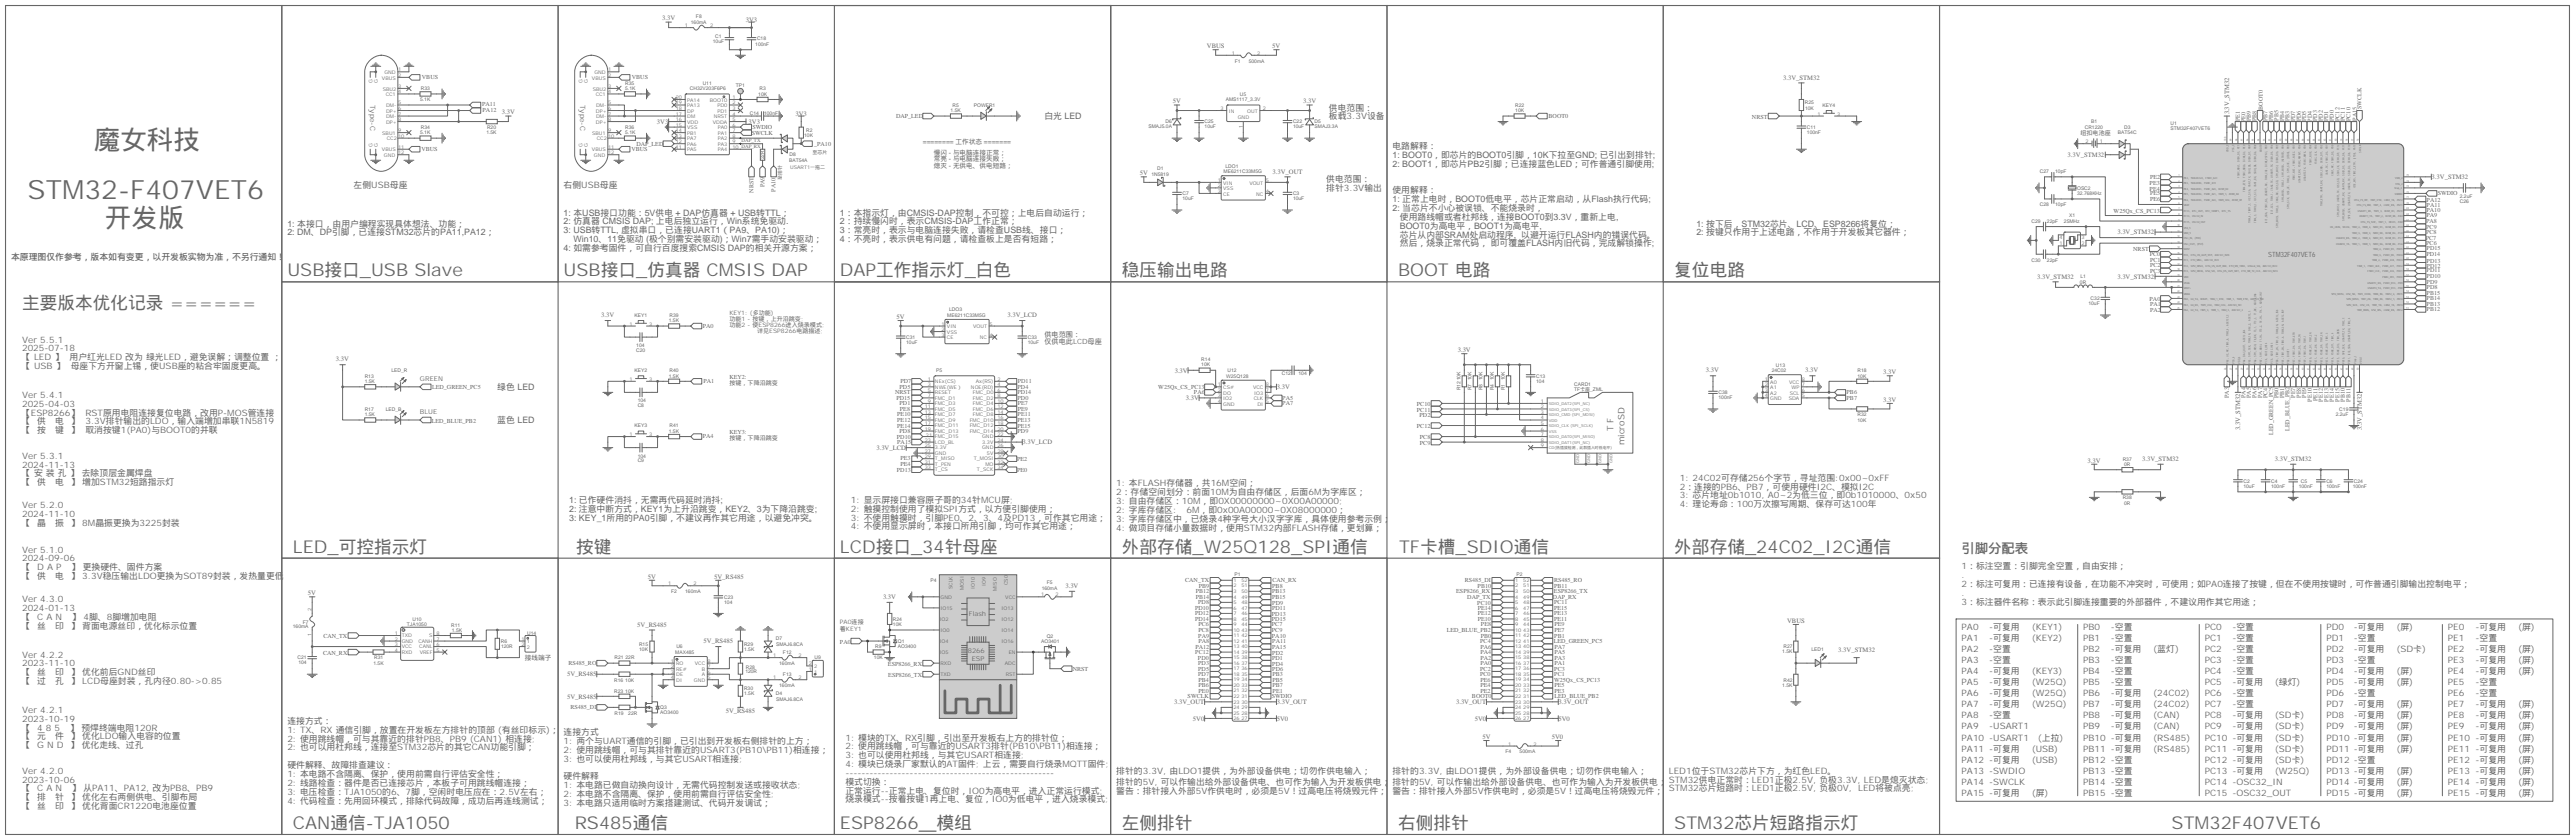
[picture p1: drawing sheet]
<svg xmlns="http://www.w3.org/2000/svg" width="1644mm" height="536mm" viewBox="0 0 1644 536" stroke-linecap="round" stroke-linejoin="round" font-family="sans-serif">
<defs><g id="words">
<g font-size="16.9" fill="#666">
<text x="60" y="95">魔女科技</text>
<text x="18" y="127">STM32-F407VET6</text>
<text x="67" y="145">开发版</text>
</g>
<g font-size="11.3" fill="#666">
<text x="183" y="176">USB接口_USB Slave</text>
<text x="360" y="176">USB接口_仿真器 CMSIS DAP</text>
<text x="536" y="176">DAP工作指示灯_白色</text>
<text x="716" y="176">稳压输出电路</text>
<text x="893" y="176">BOOT 电路</text>
<text x="1069" y="176">复位电路</text>
<text x="14" y="198">主要版本优化记录 ======</text>
<text x="187" y="353">LED_可控指示灯</text>
<text x="368" y="353">按键</text>
<text x="536" y="353">LCD接口_34针母座</text>
<text x="716" y="353">外部存储_W25Q128_SPI通信</text>
<text x="893" y="353">TF卡槽_SDIO通信</text>
<text x="1069" y="353">外部存储_24C02_I2C通信</text>
<text x="187" y="529">CAN通信-TJA1050</text>
<text x="367" y="529">RS485通信</text>
<text x="536" y="529">ESP8266＿模组</text>
<text x="716" y="529">左侧排针</text>
<text x="893" y="529">右侧排针</text>
<text x="1069" y="529">STM32芯片短路指示灯</text>
<text x="1386" y="529">STM32F407VET6</text>
</g>
<text font-size="8.5" fill="#666" x="1252" y="353">引脚分配表</text>
<g font-size="5.6" fill="#666">
<text x="848" y="71">供电范围：</text>
<text x="667" y="76">白光 LED</text>
<text x="848" y="76">板载3.3V设备</text>
<text x="889" y="95">电路解释：</text>
<text x="889" y="101">1: BOOT0，即芯片的BOOT0引脚，10K下拉至GND; 已引出到排针;</text>
<text x="889" y="107">2: BOOT1，即芯片PB2引脚；已连接蓝色LED；可作普通引脚使用;</text>
<text x="226" y="120">左侧USB母座</text>
<text x="360" y="120">右侧USB母座</text>
<text x="847" y="116">供电范围：</text>
<text x="847" y="122">排针3.3V输出</text>
<text x="889" y="123">使用解释：</text>
<text x="889" y="129">1: 正常上电时，BOOT0低电平，芯片正常启动，从Flash执行代码;</text>
<text x="360" y="138">1: 本USB接口功能：5V供电 + DAP仿真器 + USB转TTL；</text>
<text x="536" y="138">1：本指示灯，由CMSIS-DAP控制，不可控；上电后自动运行；</text>
<text x="889" y="135">2: 当芯片不小心被误锁、不能烧录时，</text>
<text x="360" y="143">2: 仿真器 CMSIS DAP; 上电后独立运行，Win系统免驱动.</text>
<text x="536" y="143">2：持续慢闪时，表示CMSIS-DAP工作正常；</text>
<text x="894" y="140">使用路线帽或者杜邦线，连接BOOT0到3.3V，重新上电,</text>
<text x="183" y="145">1: 本接口，由用户编程实现具体想法、功能；</text>
<text x="360" y="149">3: USB转TTL, 虚拟串口，已连接UART1（PA9、PA10)；</text>
<text x="536" y="149">3：常亮时，表示与电脑连接失败，请检查USB线、接口；</text>
<text x="894" y="146">BOOT0为高电平，BOOT1为高电平,</text>
<text x="1083" y="145">1: 按下后，STM32芯片、LCD、ESP8266将复位；</text>
<text x="183" y="150">2: DM、DP引脚，已连接STM32芯片的PA11,PA12；</text>
<text x="366" y="155">Win10、11免驱动 (极个别需安装驱动)；Win7需手动安装驱动；</text>
<text x="536" y="155">4：不亮时，表示供电有问题，请检查板上是否有短路；</text>
<text x="894" y="152">芯片从内部SRAM处启动程序, 以避开运行FLASH内的错误代码。</text>
<text x="1083" y="150">2: 按键只作用于上述电路，不作用于开发板其它器件；</text>
<text x="360" y="160">4: 如需参考固件，可自行百度搜索CMSIS DAP的相关开源方案；</text>
<text x="894" y="157">然后，烧录正常代码， 即可覆盖FLASH内旧代码，完成解锁操作;</text>
<text x="7" y="166">本原理图仅作参考，版本如有变更，以开发板实物为准，不另行通知！</text>
<text x="14" y="219">Ver 5.5.1</text>
<text x="14" y="224">2025-07-18</text>
<text x="14" y="230">【 LED 】</text>
<text x="44" y="230">用户红光LED 改为 绿光LED，避免误解；调整位置 ；</text>
<text x="14" y="236">【 USB 】</text>
<text x="45" y="236">母座下方开窗上锡，使USB座的粘合牢固度更高。</text>
<text x="317" y="249">绿色 LED</text>
<text x="14" y="254">Ver 5.4.1</text>
<text x="14" y="260">2025-04-03</text>
<text x="14" y="265">【ESP8266】</text>
<text x="55" y="265">RST原用电阻连接复位电路，改用P-MOS管连接</text>
<text x="317" y="270">蓝色 LED</text>
<text x="14" y="271">【</text>
<text x="24" y="271">供</text>
<text x="35" y="271">电</text>
<text x="45" y="271">】</text>
<text x="55" y="271">3.3V排针输出的LDO，输入端增加串联1N5819</text>
<text x="1030" y="275" transform="rotate(-90 1030 275)">T F</text>
<text x="14" y="277">【</text>
<text x="24" y="277">按</text>
<text x="35" y="277">键</text>
<text x="45" y="277">】</text>
<text x="55" y="277">取消按键1(PA0)与BOOT0的并联</text>
<text x="1037" y="284" transform="rotate(-90 1037 284)">microSD</text>
<text x="14" y="293">Ver 5.3.1</text>
<text x="14" y="298">2024-11-13</text>
<text x="14" y="304">【 安 装 孔 】 去除顶层金属焊盘</text>
<text x="14" y="310">【</text>
<text x="24" y="310">供</text>
<text x="35" y="310">电</text>
<text x="45" y="310">】 增加STM32短路指示灯</text>
<text x="713" y="310">1: 本FLASH存储器，共16M空间；</text>
<text x="1072" y="307">1: 24C02可存储256个字节，寻址范围:0x00~0xFF</text>
<text x="713" y="316">2：存储空间划分：前面10M为自由存储区，后面6M为字库区；</text>
<text x="1072" y="313">2：连接的PB6、PB7，可使用硬件I2C、模拟I2C</text>
<text x="363" y="321">1: 已作硬件消抖，无需再代码延时消抖;</text>
<text x="543" y="321">1: 显示屏接口兼容原子哥的34针MCU屏;</text>
<text x="713" y="322">3: 自由存储区：10M，即0X00000000~0X00A00000;</text>
<text x="1072" y="318">3: 芯片地址0b1010, A0~2为低三位，即0b1010000、0x50</text>
<text x="1072" y="324">4: 理论寿命：100万次擦写周期、保存可达100年</text>
<text x="14" y="325">Ver 5.2.0</text>
<text x="363" y="327">2: 注意中断方式，KEY1为上升沿跳变，KEY2、3为下降沿跳变;</text>
<text x="543" y="327">2: 触摸控制使用了模拟SPI方式，以方便引脚使用；</text>
<text x="713" y="327">2: 字库存储区:</text>
<text x="757" y="327">6M，即0x00A00000~0X08000000；</text>
<text x="14" y="330">2024-11-10</text>
<text x="14" y="336">【</text>
<text x="24" y="336">晶</text>
<text x="35" y="336">振</text>
<text x="45" y="336">】 8M晶振更换为3225封装</text>
<text x="363" y="332">3: KEY_1所用的PA0引脚，不建议再作其它用途，以避免冲突。</text>
<text x="543" y="332">3: 不使用触摸时，引脚PE0、2、3、4及PD13，可作其它用途；</text>
<text x="713" y="333">3: 字库存储区中，已烧录4种字号大小汉字字库，具体使用参考示例；</text>
<text x="543" y="338">4: 不使用显示屏时，本接口所用引脚，均可作其它用途；</text>
<text x="713" y="339">4: 做项目存储小量数据时，使用STM32内部FLASH存储，更划算；</text>
<text x="14" y="353">Ver 5.1.0</text>
<text x="14" y="358">2024-09-06</text>
<text x="14" y="364">【</text>
<text x="24" y="364">D A P</text>
<text x="45" y="364">】 更换硬件、固件方案</text>
<text x="1252" y="363">1：标注空置：引脚完全空置，自由安排；</text>
<text x="14" y="370">【</text>
<text x="24" y="370">供</text>
<text x="35" y="370">电</text>
<text x="45" y="370">】 3.3V稳压输出LDO更换为SOT89封装，发热量更低</text>
<text x="1252" y="369">.</text>
<text x="1252" y="375">2：标注可复用：已连接有设备，在功能不冲突时，可使用；如PA0连接了按键，但在不使用按键时，可作普通引脚输出控制电平；</text>
<text x="1252" y="380">.</text>
<text x="14" y="385">Ver 4.3.0</text>
<text x="1252" y="386">3：标注器件名称：表示此引脚连接重要的外部器件，不建议用作其它用途；</text>
<text x="14" y="390">2024-01-13</text>
<text x="14" y="396">【</text>
<text x="24" y="396">C A N</text>
<text x="46" y="396">】 4脚、8脚增加电阻</text>
<text x="14" y="401">【</text>
<text x="24" y="401">丝</text>
<text x="35" y="401">印</text>
<text x="45" y="401">】 背面电源丝印，优化标示位置</text>
<text x="1252" y="402">PA0</text>
<text x="1270" y="402">-可复用</text>
<text x="1297" y="402">(KEY1)</text>
<text x="1330" y="402">PB0</text>
<text x="1348" y="402">-空置</text>
<text x="1408" y="402">PC0</text>
<text x="1425" y="402">-空置</text>
<text x="1485" y="402">PD0</text>
<text x="1503" y="402">-可复用</text>
<text x="1530" y="402">(屏)</text>
<text x="1563" y="402">PE0</text>
<text x="1580" y="402">-可复用</text>
<text x="1608" y="402">(屏)</text>
<text x="1252" y="409">PA1</text>
<text x="1270" y="409">-可复用</text>
<text x="1297" y="409">(KEY2)</text>
<text x="1330" y="409">PB1</text>
<text x="1348" y="409">-空置</text>
<text x="1408" y="409">PC1</text>
<text x="1425" y="409">-空置</text>
<text x="1485" y="409">PD1</text>
<text x="1503" y="409">-空置</text>
<text x="1563" y="409">PE1</text>
<text x="1580" y="409">-空置</text>
<text x="14" y="420">Ver 4.2.2</text>
<text x="1252" y="416">PA2</text>
<text x="1270" y="416">-空置</text>
<text x="1330" y="416">PB2</text>
<text x="1348" y="416">-可复用</text>
<text x="1375" y="416">(蓝灯)</text>
<text x="1408" y="416">PC2</text>
<text x="1425" y="416">-空置</text>
<text x="1485" y="416">PD2</text>
<text x="1503" y="416">-可复用</text>
<text x="1530" y="416">(SD卡)</text>
<text x="1563" y="416">PE2</text>
<text x="1580" y="416">-可复用</text>
<text x="1608" y="416">(屏)</text>
<text x="14" y="425">2023-11-10</text>
<text x="1252" y="423">PA3</text>
<text x="1270" y="423">-空置</text>
<text x="1330" y="423">PB3</text>
<text x="1348" y="423">-空置</text>
<text x="1408" y="423">PC3</text>
<text x="1425" y="423">-空置</text>
<text x="1485" y="423">PD3</text>
<text x="1503" y="423">-空置</text>
<text x="1563" y="423">PE3</text>
<text x="1580" y="423">-可复用</text>
<text x="1608" y="423">(屏)</text>
<text x="14" y="431">【</text>
<text x="24" y="431">丝</text>
<text x="35" y="431">印</text>
<text x="45" y="431">】 优化前后GND丝印</text>
<text x="1252" y="430">PA4</text>
<text x="1270" y="430">-可复用</text>
<text x="1297" y="430">(KEY3)</text>
<text x="1330" y="430">PB4</text>
<text x="1348" y="430">-空置</text>
<text x="1408" y="430">PC4</text>
<text x="1425" y="430">-空置</text>
<text x="1485" y="430">PD4</text>
<text x="1503" y="430">-可复用</text>
<text x="1530" y="430">(屏)</text>
<text x="1563" y="430">PE4</text>
<text x="1580" y="430">-可复用</text>
<text x="1608" y="430">(屏)</text>
<text x="14" y="437">【</text>
<text x="24" y="437">过</text>
<text x="35" y="437">孔</text>
<text x="45" y="437">】 LCD母座封装，孔内径0.80-&gt;0.85</text>
<text x="1252" y="437">PA5</text>
<text x="1270" y="437">-可复用</text>
<text x="1297" y="437">(W25Q)</text>
<text x="1330" y="437">PB5</text>
<text x="1348" y="437">-空置</text>
<text x="1408" y="437">PC5</text>
<text x="1425" y="437">-可复用</text>
<text x="1452" y="437">(绿灯)</text>
<text x="1485" y="437">PD5</text>
<text x="1503" y="437">-可复用</text>
<text x="1530" y="437">(屏)</text>
<text x="1563" y="437">PE5</text>
<text x="1580" y="437">-空置</text>
<text x="1252" y="444">PA6</text>
<text x="1270" y="444">-可复用</text>
<text x="1297" y="444">(W25Q)</text>
<text x="1330" y="444">PB6</text>
<text x="1348" y="444">-可复用</text>
<text x="1375" y="444">(24C02)</text>
<text x="1408" y="444">PC6</text>
<text x="1425" y="444">-空置</text>
<text x="1485" y="444">PD6</text>
<text x="1503" y="444">-空置</text>
<text x="1563" y="444">PE6</text>
<text x="1580" y="444">-空置</text>
<text x="14" y="455">Ver 4.2.1</text>
<text x="1252" y="452">PA7</text>
<text x="1270" y="452">-可复用</text>
<text x="1297" y="452">(W25Q)</text>
<text x="1330" y="452">PB7</text>
<text x="1348" y="452">-可复用</text>
<text x="1375" y="452">(24C02)</text>
<text x="1408" y="452">PC7</text>
<text x="1425" y="452">-空置</text>
<text x="1485" y="452">PD7</text>
<text x="1503" y="452">-可复用</text>
<text x="1530" y="452">(屏)</text>
<text x="1563" y="452">PE7</text>
<text x="1580" y="452">-可复用</text>
<text x="1608" y="452">(屏)</text>
<text x="14" y="461">2023-10-19</text>
<text x="1252" y="459">PA8</text>
<text x="1270" y="459">-空置</text>
<text x="1330" y="459">PB8</text>
<text x="1348" y="459">-可复用</text>
<text x="1375" y="459">(CAN)</text>
<text x="1408" y="459">PC8</text>
<text x="1425" y="459">-可复用</text>
<text x="1452" y="459">(SD卡)</text>
<text x="1485" y="459">PD8</text>
<text x="1503" y="459">-可复用</text>
<text x="1530" y="459">(屏)</text>
<text x="1563" y="459">PE8</text>
<text x="1580" y="459">-可复用</text>
<text x="1608" y="459">(屏)</text>
<text x="14" y="466">【</text>
<text x="24" y="466">4 8 5</text>
<text x="44" y="466">】 预焊终端电阻120R</text>
<text x="183" y="462">连接方式：</text>
<text x="183" y="468">1: TX、RX 通信引脚，放置在开发板左方排针的顶部 (有丝印标示)；</text>
<text x="1252" y="466">PA9</text>
<text x="1270" y="466">-USART1</text>
<text x="1330" y="466">PB9</text>
<text x="1348" y="466">-可复用</text>
<text x="1375" y="466">(CAN)</text>
<text x="1408" y="466">PC9</text>
<text x="1425" y="466">-可复用</text>
<text x="1452" y="466">(SD卡)</text>
<text x="1485" y="466">PD9</text>
<text x="1503" y="466">-可复用</text>
<text x="1530" y="466">(屏)</text>
<text x="1563" y="466">PE9</text>
<text x="1580" y="466">-可复用</text>
<text x="1608" y="466">(屏)</text>
<text x="14" y="472">【</text>
<text x="24" y="472">元</text>
<text x="35" y="472">件</text>
<text x="45" y="472">】 优化LDO输入电容的位置</text>
<text x="183" y="473">2: 使用跳线帽，可与其靠近的排针PB8、PB9 (CAN1) 相连接;</text>
<text x="360" y="469">连接方式</text>
<text x="540" y="473">1: 模块的TX、RX引脚，引出至开发板右上方的排针位；</text>
<text x="1252" y="473">PA10 -USART1</text>
<text x="1301" y="473">(上拉)</text>
<text x="1330" y="473">PB10 -可复用</text>
<text x="1375" y="473">(RS485)</text>
<text x="1408" y="473">PC10 -可复用</text>
<text x="1452" y="473">(SD卡)</text>
<text x="1485" y="473">PD10 -可复用</text>
<text x="1530" y="473">(屏)</text>
<text x="1563" y="473">PE10 -可复用</text>
<text x="1608" y="473">(屏)</text>
<text x="14" y="478">【</text>
<text x="24" y="478">G N D</text>
<text x="45" y="478">】 优化走线、过孔</text>
<text x="183" y="479">2: 也可以用杜邦线，连接至STM32芯片的其它CAN功能引脚；</text>
<text x="360" y="475">1: 两个与UART通信的引脚，已引出到开发板右侧排针的上方；</text>
<text x="540" y="478">2: 使用跳线帽，可与靠近的USART3排针(PB10\PB11)相连接；</text>
<text x="1252" y="480">PA11 -可复用</text>
<text x="1297" y="480">(USB)</text>
<text x="1330" y="480">PB11 -可复用</text>
<text x="1375" y="480">(RS485)</text>
<text x="1408" y="480">PC11 -可复用</text>
<text x="1452" y="480">(SD卡)</text>
<text x="1485" y="480">PD11 -可复用</text>
<text x="1530" y="480">(屏)</text>
<text x="1563" y="480">PE11 -可复用</text>
<text x="1608" y="480">(屏)</text>
<text x="360" y="480">2: 使用跳线帽，可与其排针靠近的USART3(PB10\PB11)相连接；</text>
<text x="540" y="484">3: 也可以使用杜邦线，与其它USART相连接;</text>
<text x="183" y="490">硬件解释、故障排查建议：</text>
<text x="360" y="486">3: 也可以使用杜邦线，与其它USART相连接;</text>
<text x="540" y="490">4: 模块已烧录厂家默认的AT固件; 上云，需要自行烧录MQTT固件;</text>
<text x="1252" y="487">PA12 -可复用</text>
<text x="1297" y="487">(USB)</text>
<text x="1330" y="487">PB12 -空置</text>
<text x="1408" y="487">PC12 -可复用</text>
<text x="1452" y="487">(SD卡)</text>
<text x="1485" y="487">PD12 -空置</text>
<text x="1563" y="487">PE12 -可复用</text>
<text x="1608" y="487">(屏)</text>
<text x="14" y="494">Ver 4.2.0</text>
<text x="183" y="496">1: 本电路不含隔离、保护，使用前需自行评估安全性；</text>
<text x="360" y="497">硬件解释</text>
<text x="540" y="495">----------------------------------------------------</text>
<text x="713" y="494">排针的3.3V, 由LDO1提供，为外部设备供电；切勿作供电输入；</text>
<text x="889" y="494">排针的3.3V, 由LDO1提供，为外部设备供电；切勿作供电输入；</text>
<text x="1065" y="494">LED1位于STM32芯片下方，为红色LED。</text>
<text x="1252" y="494">PA13 -SWDIO</text>
<text x="1330" y="494">PB13 -空置</text>
<text x="1408" y="494">PC13 -可复用</text>
<text x="1452" y="494">(W25Q)</text>
<text x="1485" y="494">PD13 -可复用</text>
<text x="1530" y="494">(屏)</text>
<text x="1563" y="494">PE13 -可复用</text>
<text x="1608" y="494">(屏)</text>
<text x="14" y="500">2023-10-06</text>
<text x="183" y="502">2: 线路检查：器件是否已连接芯片，本板子可用跳线帽连接；</text>
<text x="360" y="503">1: 本电路已做自动换向设计，无需代码控制发送或接收状态;</text>
<text x="540" y="501">模式切换：</text>
<text x="713" y="501">排针的5V, 可以作输出给外部设备供电、也可作为输入为开发板供电； 排针的5V, 可以作输出给外部设备供电、也可作为输入为开发板供电； STM32供电正常时：LED1正极2.5V, 负极3.3V, LED是熄灭状态;</text>
<text x="1252" y="501">PA14 -SWCLK</text>
<text x="1330" y="501">PB14 -空置</text>
<text x="1408" y="501">PC14 -OSC32_IN</text>
<text x="1485" y="501">PD14 -可复用</text>
<text x="1530" y="501">(屏)</text>
<text x="1563" y="501">PE14 -可复用</text>
<text x="1608" y="501">(屏)</text>
<text x="14" y="505">【</text>
<text x="24" y="505">C A N</text>
<text x="46" y="505">】 从PA11、PA12, 改为PB8、PB9</text>
<text x="183" y="507">3: 电压检查：TJA1050的6、7脚，空闲时电压应在：2.5V左右；</text>
<text x="360" y="509">2: 本电路不含隔离、保护，使用前需自行评估安全性;</text>
<text x="540" y="507">正常运行--正常上电、复位时，IO0为高电平，进入正常运行模式;</text>
<text x="713" y="507">警告：排针接入外部5V作供电时，必须是5V！过高电压将烧毁元件；</text>
<text x="889" y="507">警告：排针接入外部5V作供电时，必须是5V！过高电压将烧毁元件；</text>
<text x="1065" y="505">STM32芯片短路时：LED1正极2.5V, 负极0V,</text>
<text x="1186" y="505">LED将被点亮;</text>
<text x="1252" y="508">PA15 -可复用</text>
<text x="1297" y="508">(屏)</text>
<text x="1330" y="508">PB15 -空置</text>
<text x="1408" y="508">PC15 -OSC32_OUT</text>
<text x="1485" y="508">PD15 -可复用</text>
<text x="1530" y="508">(屏)</text>
<text x="1563" y="508">PE15 -可复用</text>
<text x="1608" y="508">(屏)</text>
<text x="14" y="511">【</text>
<text x="24" y="511">排</text>
<text x="35" y="511">针</text>
<text x="45" y="511">】 优化左右两侧供电、引脚布局</text>
<text x="183" y="513">4: 代码检查：先用回环模式，排除代码故障，成功后再连线测试；</text>
<text x="360" y="514">3: 本电路只适用临时方案搭建测试、代码开发调试；</text>
<text x="540" y="512">烧录模式--按着按键1再上电、复位，IO0为低电平，进入烧录模式;</text>
<text x="14" y="516">【</text>
<text x="24" y="516">丝</text>
<text x="35" y="516">印</text>
<text x="45" y="516">】 优化背面CR1220电池座位置</text>
</g>
<g font-size="4.6" fill="#666">
<text x="236" y="67" transform="rotate(90 236 67)">Type-C</text>
<text x="370" y="67" transform="rotate(90 370 67)">Type-C</text>
<text x="1448" y="164">STM32F407VET6</text>
<text x="667" y="215">供电范围：</text>
<text x="667" y="220">仅供电此LCD母座</text>
</g>
<g font-size="4.2" fill="#666">
<text x="423" y="13">3.3V</text>
<text x="476" y="14">3V3</text>
<text x="771" y="31">VBUS</text>
<text x="812" y="31">5V</text>
<text x="1138" y="51">3.3V_STM32</text>
<text x="749" y="66">5V</text>
<text x="832" y="66">3.3V</text>
<text x="320" y="73">3.3V</text>
<text x="508" y="74">3V3</text>
<text x="1423" y="73" transform="rotate(-90 1423 73)">3.3V_STM32</text>
<text x="419" y="79">3V3</text>
<text x="478" y="79">3V3</text>
<text x="589" y="92">======== 工作状态 =======</text>
<text x="596" y="99">慢闪 - 与电脑连接正常；</text>
<text x="1320" y="100">3.3V_STM32</text>
<text x="596" y="103">常亮 - 与电脑连接失败；</text>
<text x="596" y="107">熄灭 - 无供电、供电短路；</text>
<text x="728" y="112">5V</text>
<text x="812" y="111">3.3V_OUT</text>
<text x="1552" y="114">3.3V_STM32</text>
<text x="1352" y="150">3.3V_STM32</text>
<text x="1301" y="178">3.3V_STM32</text>
<text x="1352" y="178">3.3V_STM32</text>
<text x="384" y="202">3.3V</text>
<text x="572" y="204">5V</text>
<text x="643" y="203">3.3V_LCD</text>
<text x="931" y="225">3.3V</text>
<text x="214" y="231">3.3V</text>
<text x="750" y="238">3.3V</text>
<text x="1089" y="238">3.3V</text>
<text x="1153" y="238">3.3V</text>
<text x="1202" y="239">3.3V</text>
<text x="268" y="243">GREEN</text>
<text x="815" y="248">3.3V</text>
<text x="757" y="255">3.3V</text>
<text x="1202" y="256">3.3V</text>
<text x="268" y="265">BLUE</text>
<text x="1430" y="275" transform="rotate(-90 1430 275)">3.3V_STM32</text>
<text x="1508" y="275" transform="rotate(-90 1508 275)">3.3V_STM32</text>
<text x="559" y="287">3.3V_LCD</text>
<text x="653" y="284">3.3V_LCD</text>
<text x="1333" y="295">3.3V</text>
<text x="1368" y="294">3.3V_STM32</text>
<text x="1452" y="294">3.3V_STM32</text>
<text x="414" y="369">5V</text>
<text x="456" y="369">5V_RS485</text>
<text x="680" y="375">3.3V</text>
<text x="197" y="380">5V</text>
<text x="564" y="382">3.3V</text>
<text x="619" y="393">Flash</text>
<text x="407" y="400">5V_RS485</text>
<text x="1141" y="398">VBUS</text>
<text x="449" y="411">5V_RS485</text>
<text x="618" y="417">8266</text>
<text x="1174" y="416">3.3V_STM32</text>
<text x="335" y="422">接线端子</text>
<text x="620" y="422">ESP</text>
<text x="362" y="432">5V_RS485</text>
<text x="362" y="446">5V_RS485</text>
<text x="750" y="449">3.3V_OUT</text>
<text x="815" y="449">3.3V_OUT</text>
<text x="930" y="449">3.3V_OUT</text>
<text x="995" y="449">3.3V_OUT</text>
<text x="463" y="455">5V_RS485</text>
<text x="762" y="460">5V0</text>
<text x="815" y="460">5V0</text>
<text x="942" y="460">5V0</text>
<text x="995" y="460">5V0</text>
<text x="946" y="472">5V</text>
<text x="991" y="472">5V0</text>
</g>
<g font-size="3.9" fill="#666">
<text x="269" y="51">VBUS</text>
<text x="403" y="51">VBUS</text>
<text x="308" y="68">PA11</text>
<text x="308" y="72">PA12</text>
<text x="1445" y="70" transform="rotate(-90 1445 70)">BOOT0</text>
<text x="1508" y="70" transform="rotate(-90 1508 70)">SWCLK</text>
<text x="572" y="75">DAP_LED</text>
<text x="989" y="75">BOOT0</text>
<text x="1119" y="76">NRST</text>
<text x="1430" y="77" transform="rotate(-90 1430 77)">PE1</text>
<text x="1437" y="77" transform="rotate(-90 1437 77)">PB9</text>
<text x="1441" y="77" transform="rotate(-90 1441 77)">PB8</text>
<text x="1448" y="77" transform="rotate(-90 1448 77)">PB7</text>
<text x="1451" y="77" transform="rotate(-90 1451 77)">PB6</text>
<text x="1455" y="77" transform="rotate(-90 1455 77)">PB5</text>
<text x="1458" y="77" transform="rotate(-90 1458 77)">PB4</text>
<text x="1462" y="77" transform="rotate(-90 1462 77)">PB3</text>
<text x="1465" y="77" transform="rotate(-90 1465 77)">PD7</text>
<text x="1469" y="77" transform="rotate(-90 1469 77)">PD6</text>
<text x="1472" y="77" transform="rotate(-90 1472 77)">PD5</text>
<text x="1476" y="78" transform="rotate(-90 1476 78)">PD4</text>
<text x="1479" y="77" transform="rotate(-90 1479 77)">PD3</text>
<text x="1483" y="77" transform="rotate(-90 1483 77)">PD2</text>
<text x="1486" y="77" transform="rotate(-90 1486 77)">PD1</text>
<text x="1490" y="77" transform="rotate(-90 1490 77)">PD0</text>
<text x="1494" y="77" transform="rotate(-90 1494 77)">PC12</text>
<text x="1497" y="77" transform="rotate(-90 1497 77)">PC11</text>
<text x="1501" y="77" transform="rotate(-90 1501 77)">PC10</text>
<text x="1505" y="77" transform="rotate(-90 1505 77)">PA15</text>
<text x="480" y="82">SWDIO</text>
<text x="1434" y="78" transform="rotate(-90 1434 78)">PE0</text>
<text x="480" y="86">SWCLK</text>
<text x="1328" y="86">纽扣电池座</text>
<text x="406" y="93">DAP_LED</text>
<text x="520" y="93">_PA10</text>
<text x="269" y="97">VBUS</text>
<text x="403" y="97">VBUS</text>
<text x="488" y="120" transform="rotate(-90 488 120)">PA9</text>
<text x="1372" y="118">PE3</text>
<text x="1373" y="114">PE2</text>
<text x="481" y="123" transform="rotate(-90 481 123)">NRST</text>
<text x="495" y="122" transform="rotate(-90 495 122)">PA10</text>
<text x="1372" y="122">PE4</text>
<text x="1373" y="125">PE5</text>
<text x="1556" y="125">SWDIO</text>
<text x="1373" y="128">PE6</text>
<text x="1549" y="129">PA12</text>
<text x="1349" y="136">W25Qx_CS_PC13</text>
<text x="1547" y="135">_PA10</text>
<text x="1549" y="132">PA11</text>
<text x="1549" y="142">PA8</text>
<text x="1549" y="139">PA9</text>
<text x="1549" y="149">PC8</text>
<text x="1549" y="146">PC9</text>
<text x="1549" y="153">PC7</text>
<text x="1362" y="161">NRST</text>
<text x="1549" y="156">PC6</text>
<text x="1549" y="160">PD15</text>
<text x="1373" y="164">PC0</text>
<text x="1373" y="167">PC1</text>
<text x="1549" y="164">PD14</text>
<text x="1549" y="168">PD13</text>
<text x="1373" y="171">PC2</text>
<text x="1549" y="171">PD12</text>
<text x="1549" y="174">PD11</text>
<text x="1373" y="174">PC3</text>
<text x="1549" y="177">PD10</text>
<text x="1549" y="181">PD9</text>
<text x="1549" y="185">PD8</text>
<text x="1549" y="192">PB14</text>
<text x="1549" y="188">PB15</text>
<text x="1372" y="192">PA0</text>
<text x="1373" y="195">PA1</text>
<text x="1549" y="195">PB13</text>
<text x="466" y="201">KEY1: (多功能)</text>
<text x="1373" y="199">PA2</text>
<text x="1549" y="199">PB12</text>
<text x="449" y="209">PA0</text>
<text x="466" y="205">功能1 - 按键，上升沿跳变;</text>
<text x="466" y="209">功能2 - 使ESP8266进入烧录模式;</text>
<text x="483" y="213">详见ESP8266电路描述;</text>
<text x="449" y="244">PA1</text>
<text x="466" y="242">KEY2:</text>
<text x="466" y="246">按键，下降沿跳变</text>
<text x="575" y="245">PD7</text>
<text x="650" y="245">PD11</text>
<text x="276" y="248">LED_GREEN_PC5</text>
<text x="571" y="252">NRST</text>
<text x="574" y="248">PD5</text>
<text x="650" y="252">PD14</text>
<text x="650" y="248">PD4</text>
<text x="739" y="248">W25Qx_CS_PC13</text>
<text x="762" y="252">PA6</text>
<text x="1179" y="252">PB6</text>
<text x="572" y="255">PD15</text>
<text x="650" y="255">PD0</text>
<text x="819" y="255">PA5</text>
<text x="1179" y="255">PB7</text>
<text x="1423" y="254" transform="rotate(-90 1423 254)">PA3</text>
<text x="1434" y="254" transform="rotate(-90 1434 254)">PA4</text>
<text x="1437" y="254" transform="rotate(-90 1437 254)">PA5</text>
<text x="1441" y="254" transform="rotate(-90 1441 254)">PA6</text>
<text x="1444" y="254" transform="rotate(-90 1444 254)">PA7</text>
<text x="1448" y="254" transform="rotate(-90 1448 254)">PC4</text>
<text x="1455" y="254" transform="rotate(-90 1455 254)">PB0</text>
<text x="1458" y="254" transform="rotate(-90 1458 254)">PB1</text>
<text x="1465" y="254" transform="rotate(-90 1465 254)">PE7</text>
<text x="1469" y="254" transform="rotate(-90 1469 254)">PE8</text>
<text x="1472" y="254" transform="rotate(-90 1472 254)">PE9</text>
<text x="1476" y="256" transform="rotate(-90 1476 256)">PE10</text>
<text x="1479" y="256" transform="rotate(-90 1479 256)">PE11</text>
<text x="1483" y="256" transform="rotate(-90 1483 256)">PE12</text>
<text x="1486" y="256" transform="rotate(-90 1486 256)">PE13</text>
<text x="1490" y="256" transform="rotate(-90 1490 256)">PE14</text>
<text x="1494" y="256" transform="rotate(-90 1494 256)">PE15</text>
<text x="1497" y="256" transform="rotate(-90 1497 256)">PB10</text>
<text x="1501" y="256" transform="rotate(-90 1501 256)">PB11</text>
<text x="574" y="259">PD1</text>
<text x="575" y="262">PE8</text>
<text x="650" y="259">PE7</text>
<text x="650" y="262">PE9</text>
<text x="819" y="259">PA7</text>
<text x="905" y="259">PC10</text>
<text x="905" y="263">PC11</text>
<text x="276" y="270">LED_BLUE_PB2</text>
<text x="573" y="266">PE10</text>
<text x="573" y="269">PE12</text>
<text x="650" y="269">PE13</text>
<text x="650" y="266">PE11</text>
<text x="906" y="266">PD2</text>
<text x="573" y="273">PE14</text>
<text x="650" y="273">PE15</text>
<text x="905" y="273">PC12</text>
<text x="1462" y="275" transform="rotate(-90 1462 275)">LED_BLUE_PB2</text>
<text x="449" y="280">PA4</text>
<text x="466" y="277">KEY3:</text>
<text x="466" y="281">按键，下降沿跳变</text>
<text x="573" y="280">PD10</text>
<text x="574" y="276">PD8</text>
<text x="650" y="276">PD9</text>
<text x="907" y="280">PC8</text>
<text x="1451" y="278" transform="rotate(-90 1451 278)">LED_GREEN_PC5</text>
<text x="573" y="283">PA15</text>
<text x="907" y="284">PC9</text>
<text x="575" y="294">PE3</text>
<text x="575" y="298">PE4</text>
<text x="649" y="294">PE2</text>
<text x="573" y="301">PD13</text>
<text x="649" y="301">PE0</text>
<text x="757" y="372">CAN_TX</text>
<text x="812" y="372">CAN_RX</text>
<text x="935" y="372">RS485_DI</text>
<text x="992" y="372">RS485_RO</text>
<text x="765" y="375">PB9</text>
<text x="812" y="375">PB8</text>
<text x="943" y="375">PB10</text>
<text x="992" y="375">PB11</text>
<text x="763" y="382">PB14</text>
<text x="763" y="379">PB12</text>
<text x="812" y="383">PB15</text>
<text x="812" y="379">PB13</text>
<text x="930" y="379">ESP8266_RX</text>
<text x="937" y="383">DAP_TX</text>
<text x="991" y="382">DAP_RX</text>
<text x="992" y="379">ESP8266_TX</text>
<text x="763" y="389">PD10</text>
<text x="765" y="386">PD8</text>
<text x="812" y="390">PD11</text>
<text x="812" y="386">PD9</text>
<text x="943" y="386">PC10</text>
<text x="943" y="389">PE14</text>
<text x="992" y="386">PC11</text>
<text x="992" y="389">PE15</text>
<text x="763" y="393">PD12</text>
<text x="812" y="393">PD13</text>
<text x="943" y="393">PE12</text>
<text x="992" y="393">PE13</text>
<text x="536" y="399">PA0连接</text>
<text x="763" y="396">PD14</text>
<text x="765" y="400">PC6</text>
<text x="812" y="400">PC7</text>
<text x="812" y="396">PD15</text>
<text x="943" y="396">PE10</text>
<text x="945" y="400">PE8</text>
<text x="992" y="396">PE11</text>
<text x="992" y="400">PE9</text>
<text x="206" y="407">CAN_TX</text>
<text x="536" y="403">着KEY1</text>
<text x="765" y="407">PA9</text>
<text x="765" y="403">PC8</text>
<text x="812" y="407">PA10</text>
<text x="812" y="403">PC9</text>
<text x="924" y="403">LED_BLUE_PB2</text>
<text x="945" y="407">PB0</text>
<text x="992" y="407">PB1</text>
<text x="992" y="403">PE7</text>
<text x="536" y="411">PA0</text>
<text x="765" y="410">PA8</text>
<text x="812" y="410">PA11</text>
<text x="945" y="410">PC4</text>
<text x="992" y="411">LED_GREEN_PC5</text>
<text x="206" y="418">CAN_RX</text>
<text x="763" y="418">PC12</text>
<text x="763" y="414">PA12</text>
<text x="812" y="414">PA15</text>
<text x="812" y="418">PD2</text>
<text x="945" y="418">PA4</text>
<text x="945" y="414">PA6</text>
<text x="992" y="414">PA7</text>
<text x="992" y="418">PA5</text>
<text x="363" y="425">RS485_RO</text>
<text x="567" y="425">ESP8266_RX</text>
<text x="765" y="421">PD0</text>
<text x="765" y="425">PD3</text>
<text x="812" y="421">PD1</text>
<text x="812" y="425">PD4</text>
<text x="945" y="425">PA0</text>
<text x="945" y="421">PA2</text>
<text x="992" y="421">PA3</text>
<text x="992" y="425">PA1</text>
<text x="685" y="428">NRST</text>
<text x="765" y="428">PD5</text>
<text x="765" y="432">PD7</text>
<text x="812" y="428">PD6</text>
<text x="812" y="432">PB3</text>
<text x="945" y="432">PC0</text>
<text x="945" y="428">PC2</text>
<text x="992" y="428">PC3</text>
<text x="992" y="432">PC1</text>
<text x="567" y="432">ESP8266_TX</text>
<text x="765" y="435">PB4</text>
<text x="812" y="435">PB5</text>
<text x="945" y="435">PE6</text>
<text x="992" y="435">W25Qx_CS_PC13</text>
<text x="765" y="439">PB6</text>
<text x="765" y="442">PE0</text>
<text x="812" y="439">PB7</text>
<text x="812" y="442">PE1</text>
<text x="945" y="442">PE2</text>
<text x="945" y="439">PE4</text>
<text x="992" y="439">PE5</text>
<text x="992" y="442">PE3</text>
<text x="758" y="446">SWCLK</text>
<text x="812" y="446">SWDIO</text>
<text x="940" y="446">BOOT0</text>
<text x="992" y="446">LED_BLUE_PB2</text>
<text x="364" y="453">RS485_DI</text>
</g>
<g font-size="3.2" fill="#666">
<text x="444" y="12">F8</text>
<text x="437" y="17">1</text>
<text x="441" y="15">160mA</text>
<text x="453" y="17">2</text>
<text x="455" y="28">10uF</text>
<text x="457" y="24">C1</text>
<text x="482" y="29">100nF</text>
<text x="483" y="26">C18</text>
<text x="786" y="35">1</text>
<text x="803" y="35">2</text>
<text x="788" y="40">F1</text>
<text x="797" y="40">500mA</text>
<text x="245" y="47">GND</text>
<text x="254" y="46">1</text>
<text x="379" y="47">GND</text>
<text x="388" y="46">1</text>
<text x="238" y="53" transform="rotate(-90 238 53)">G</text>
<text x="241" y="53" transform="rotate(-90 241 53)">G</text>
<text x="244" y="51">VBUS</text>
<text x="254" y="49">2</text>
<text x="372" y="53" transform="rotate(-90 372 53)">G</text>
<text x="375" y="53" transform="rotate(-90 375 53)">G</text>
<text x="378" y="51">VBUS</text>
<text x="388" y="49">2</text>
<text x="244" y="58">SBU2</text>
<text x="254" y="56">3</text>
<text x="254" y="60">4</text>
<text x="269" y="58">R33</text>
<text x="378" y="58">SBU2</text>
<text x="388" y="56">3</text>
<text x="388" y="60">4</text>
<text x="399" y="58">5.1K</text>
<text x="399" y="54">R35</text>
<text x="440" y="58">CH32V203F6P6</text>
<text x="449" y="54">U11</text>
<text x="470" y="56">TP1</text>
<text x="485" y="58">R3</text>
<text x="246" y="61">CC1</text>
<text x="268" y="65">5.1K</text>
<text x="380" y="61">CC1</text>
<text x="431" y="63">20</text>
<text x="439" y="65">PA14</text>
<text x="453" y="65">BOOT0</text>
<text x="468" y="63">1</text>
<text x="484" y="61">10K</text>
<text x="783" y="65">AMS1117_3.3V</text>
<text x="792" y="61">U5</text>
<text x="246" y="72">DP+</text>
<text x="246" y="68">DM-</text>
<text x="254" y="70">6</text>
<text x="254" y="67">5</text>
<text x="380" y="72">DP+</text>
<text x="381" y="68">DM-</text>
<text x="388" y="70">6</text>
<text x="388" y="67">5</text>
<text x="431" y="70">18</text>
<text x="431" y="67">19</text>
<text x="439" y="72">DP</text>
<text x="439" y="68">PA13</text>
<text x="458" y="68">PD0</text>
<text x="458" y="72">PD1</text>
<text x="468" y="67">2</text>
<text x="468" y="70">3</text>
<text x="607" y="72">1.5K</text>
<text x="608" y="68">R5</text>
<text x="622" y="68">POWER1</text>
<text x="779" y="70">3</text>
<text x="784" y="72">IN</text>
<text x="796" y="72">OUT</text>
<text x="806" y="70">2</text>
<text x="967" y="68">R22</text>
<text x="967" y="72">10K</text>
<text x="1152" y="66">R25</text>
<text x="1152" y="70">10K</text>
<text x="1163" y="68">KEY4</text>
<text x="246" y="75">DM-</text>
<text x="254" y="74">7</text>
<text x="254" y="77">8</text>
<text x="381" y="75">DM-</text>
<text x="388" y="74">7</text>
<text x="388" y="77">8</text>
<text x="431" y="77">16</text>
<text x="431" y="74">17</text>
<text x="439" y="75">DM</text>
<text x="456" y="75">NRST</text>
<text x="468" y="74">4</text>
<text x="468" y="77">5</text>
<text x="479" y="73">C14</text>
<text x="488" y="73">100nF</text>
<text x="790" y="76">GND</text>
<text x="1160" y="74">1</text>
<text x="1173" y="74">3</text>
<text x="246" y="79">DP+</text>
<text x="269" y="82">R34</text>
<text x="311" y="82">R20</text>
<text x="380" y="79">DP+</text>
<text x="399" y="83">R36</text>
<text x="431" y="81">15</text>
<text x="439" y="83">VSS</text>
<text x="439" y="79">VDD</text>
<text x="455" y="79">VDDA</text>
<text x="458" y="83">PA0</text>
<text x="468" y="81">6</text>
<text x="733" y="82">SMAJ5.0A</text>
<text x="744" y="79">D6</text>
<text x="769" y="82">10uF</text>
<text x="769" y="79">C25</text>
<text x="793" y="82" transform="rotate(-90 793 82)">1</text>
<text x="825" y="82">10uF</text>
<text x="825" y="79">C22</text>
<text x="839" y="82">SMAJ3.3A</text>
<text x="839" y="79">D5</text>
<text x="1154" y="82">C11</text>
<text x="1331" y="82">CR1220</text>
<text x="1335" y="79">B1</text>
<text x="1356" y="82">D3</text>
<text x="1386" y="83">STM32F407VET6</text>
<text x="1386" y="80">U1</text>
<text x="244" y="86">SBU1</text>
<text x="247" y="90">CC2</text>
<text x="254" y="88">10</text>
<text x="254" y="84">9</text>
<text x="268" y="86">5.1K</text>
<text x="311" y="86">1.5K</text>
<text x="378" y="86">SBU1</text>
<text x="381" y="90">CC2</text>
<text x="388" y="88">10</text>
<text x="388" y="84">9</text>
<text x="399" y="86">5.1K</text>
<text x="431" y="88">13</text>
<text x="431" y="84">14</text>
<text x="439" y="90">PA7</text>
<text x="439" y="86">PB1</text>
<text x="458" y="86">PA1</text>
<text x="458" y="90">PA2</text>
<text x="468" y="84">7</text>
<text x="468" y="88">8</text>
<text x="513" y="88">10K</text>
<text x="515" y="84">R2</text>
<text x="1154" y="85">100nF</text>
<text x="1352" y="86">BAT54C</text>
<text x="238" y="94" transform="rotate(-90 238 94)">G</text>
<text x="241" y="94" transform="rotate(-90 241 94)">G</text>
<text x="254" y="95">11</text>
<text x="372" y="94" transform="rotate(-90 372 94)">G</text>
<text x="375" y="94" transform="rotate(-90 375 94)">G</text>
<text x="388" y="95">11</text>
<text x="431" y="95">11</text>
<text x="431" y="91">12</text>
<text x="439" y="93">PA6</text>
<text x="458" y="93">PA3</text>
<text x="468" y="91">9</text>
<text x="468" y="95">10 DAP_RX</text>
<text x="473" y="91">DAP_TX</text>
<text x="1331" y="91">2</text>
<text x="1341" y="91">1</text>
<text x="244" y="97">VBUS</text>
<text x="245" y="100">GND</text>
<text x="254" y="98">12</text>
<text x="378" y="97">VBUS</text>
<text x="379" y="100">GND</text>
<text x="388" y="98">12</text>
<text x="439" y="97">PA5</text>
<text x="458" y="97">PA4</text>
<text x="488" y="102" transform="rotate(-90 488 102)">22R</text>
<text x="504" y="100">D8</text>
<text x="519" y="98">至芯片</text>
<text x="504" y="103">BAT54A</text>
<text x="504" y="108">USART1一拖二</text>
<text x="782" y="107">LDO1</text>
<text x="735" y="112">1N5819</text>
<text x="739" y="109">D1</text>
<text x="781" y="111">ME6211C33M5G</text>
<text x="1302" y="111">C27</text>
<text x="1312" y="111">10pF</text>
<text x="499" y="115" transform="rotate(-90 499 115)">至排针</text>
<text x="777" y="116">1</text>
<text x="777" y="120">2</text>
<text x="781" y="118">VIN</text>
<text x="798" y="118">VOUT</text>
<text x="808" y="116">5</text>
<text x="755" y="125">C7</text>
<text x="777" y="123">3</text>
<text x="781" y="121">VSS</text>
<text x="781" y="125">CE</text>
<text x="802" y="125">NC</text>
<text x="808" y="123">4</text>
<text x="825" y="125">C3</text>
<text x="1326" y="124">32.768KHz</text>
<text x="1326" y="121">OSC2</text>
<text x="755" y="128">10uF</text>
<text x="825" y="128">10uF</text>
<text x="1302" y="132">C28</text>
<text x="1312" y="132">10pF</text>
<text x="1570" y="126">2.2uF</text>
<text x="1570" y="130">C26</text>
<text x="1297" y="142">C29</text>
<text x="1307" y="142">22pF</text>
<text x="1318" y="142">25MHz</text>
<text x="1321" y="139">X1</text>
<text x="1315" y="153">4</text>
<text x="1329" y="153">3</text>
<text x="1315" y="156">1</text>
<text x="1329" y="157">2</text>
<text x="1297" y="167">C30</text>
<text x="1307" y="167">22pF</text>
<text x="1328" y="178">L1</text>
<text x="1328" y="181">0R</text>
<text x="1335" y="192">C32</text>
<text x="1333" y="195">10uF</text>
<text x="405" y="202">KEY1</text>
<text x="427" y="202">R39</text>
<text x="605" y="202">ME6211C33M5G</text>
<text x="606" y="199">LDO3</text>
<text x="402" y="208">1</text>
<text x="415" y="208">3</text>
<text x="427" y="206">1.5K</text>
<text x="601" y="208">1</text>
<text x="605" y="210">VIN</text>
<text x="621" y="210">VOUT</text>
<text x="632" y="208">5</text>
<text x="601" y="211">2</text>
<text x="601" y="215">3</text>
<text x="605" y="213">VSS</text>
<text x="632" y="215">4</text>
<text x="406" y="222">104</text>
<text x="579" y="220">10uF</text>
<text x="579" y="216">C31</text>
<text x="605" y="217">CE</text>
<text x="626" y="217">NC</text>
<text x="656" y="220">10uF</text>
<text x="656" y="216">C33</text>
<text x="406" y="225">C20</text>
<text x="767" y="231">R14</text>
<text x="767" y="234">10K</text>
<text x="1134" y="234">U13</text>
<text x="250" y="237">LED_R</text>
<text x="405" y="238">KEY2</text>
<text x="427" y="238">R40</text>
<text x="598" y="238">P5</text>
<text x="784" y="238">U12</text>
<text x="818" y="240">C12</text>
<text x="829" y="239">104</text>
<text x="1131" y="238">24C02</text>
<text x="1186" y="237">R18</text>
<text x="233" y="245">1.5K</text>
<text x="233" y="241">R13</text>
<text x="402" y="243">1</text>
<text x="415" y="243">3</text>
<text x="427" y="241">1.5K</text>
<text x="592" y="243">1</text>
<text x="597" y="244">NEx(CS)</text>
<text x="623" y="244">Ax(RS)</text>
<text x="637" y="243">2</text>
<text x="783" y="241">W25Q128</text>
<text x="940" y="243" transform="rotate(-90 940 243)">10K</text>
<text x="947" y="243" transform="rotate(-90 947 243)">10K</text>
<text x="954" y="243" transform="rotate(-90 954 243)">10K</text>
<text x="961" y="243" transform="rotate(-90 961 243)">10K</text>
<text x="981" y="244">104</text>
<text x="981" y="241">C13</text>
<text x="1127" y="243">1</text>
<text x="1130" y="245">A0</text>
<text x="1142" y="245">VCC</text>
<text x="1150" y="243">8</text>
<text x="1186" y="241">10K</text>
<text x="592" y="247">3</text>
<text x="592" y="250">5</text>
<text x="597" y="248">NWE(WE）</text>
<text x="597" y="252">RESET</text>
<text x="620" y="248">NOE(RD)</text>
<text x="621" y="252">FMC_D0</text>
<text x="637" y="250">6</text>
<text x="637" y="247">4</text>
<text x="777" y="247">1</text>
<text x="777" y="250">2</text>
<text x="781" y="248">CS#</text>
<text x="781" y="252">DO</text>
<text x="800" y="248">VCC</text>
<text x="801" y="252">IO3</text>
<text x="808" y="250">7</text>
<text x="808" y="247">8</text>
<text x="932" y="249" transform="rotate(-90 932 249)">R1210K</text>
<text x="940" y="249" transform="rotate(-90 940 249)">R7</text>
<text x="947" y="249" transform="rotate(-90 947 249)">R8</text>
<text x="954" y="249" transform="rotate(-90 954 249)">R4</text>
<text x="961" y="249" transform="rotate(-90 961 249)">R1</text>
<text x="1005" y="249">TF卡座_ZML</text>
<text x="1005" y="246">CARD1</text>
<text x="1097" y="252">C38</text>
<text x="1127" y="247">2</text>
<text x="1127" y="250">3</text>
<text x="1130" y="248">A1</text>
<text x="1130" y="252">A2</text>
<text x="1143" y="252">SCL</text>
<text x="1144" y="248">WP</text>
<text x="1150" y="250">6</text>
<text x="1150" y="247">7</text>
<text x="407" y="257">104</text>
<text x="592" y="254">7</text>
<text x="592" y="257">9</text>
<text x="597" y="255">FMC_D1</text>
<text x="621" y="255">FMC_D2</text>
<text x="637" y="257">10</text>
<text x="637" y="254">8</text>
<text x="777" y="254">3</text>
<text x="777" y="257">4</text>
<text x="781" y="255">IO2</text>
<text x="800" y="255">CLK</text>
<text x="808" y="257">5</text>
<text x="808" y="254">6</text>
<text x="984" y="257">1</text>
<text x="1097" y="255">100nF</text>
<text x="1127" y="254">4</text>
<text x="1130" y="255">GND</text>
<text x="1142" y="255">SDA</text>
<text x="1150" y="254">5</text>
<text x="233" y="262">R17</text>
<text x="246" y="262">LED_B</text>
<text x="407" y="260">C8</text>
<text x="590" y="261">11</text>
<text x="597" y="259">FMC_D3</text>
<text x="597" y="262">FMC_D5</text>
<text x="621" y="262">FMC_D6</text>
<text x="621" y="259">FMC_D4</text>
<text x="637" y="261">12</text>
<text x="781" y="259">GND</text>
<text x="803" y="259">DI</text>
<text x="984" y="261">2</text>
<text x="1493" y="262">C19</text>
<text x="233" y="266">1.5K</text>
<text x="590" y="264">13</text>
<text x="590" y="268">15</text>
<text x="597" y="266">FMC_D7</text>
<text x="597" y="269">FMC_D9</text>
<text x="619" y="269">FMC_D10</text>
<text x="621" y="266">FMC_D8</text>
<text x="637" y="268">16</text>
<text x="637" y="264">14</text>
<text x="984" y="264">3</text>
<text x="984" y="268">4</text>
<text x="1186" y="266">R32</text>
<text x="1186" y="269">10K</text>
<text x="1491" y="265">2.2uF</text>
<text x="405" y="273">KEY3</text>
<text x="427" y="273">R41</text>
<text x="590" y="271">17</text>
<text x="590" y="275">19</text>
<text x="597" y="273">FMC_D11</text>
<text x="619" y="273">FMC_D12</text>
<text x="637" y="275">20</text>
<text x="637" y="271">18</text>
<text x="984" y="271">5</text>
<text x="984" y="275">6</text>
<text x="402" y="278">1</text>
<text x="415" y="278">3</text>
<text x="427" y="276">1.5K</text>
<text x="590" y="282">23</text>
<text x="591" y="279">21</text>
<text x="597" y="276">FMC_D13</text>
<text x="597" y="280">FMC_D15</text>
<text x="619" y="276">FMC_D14</text>
<text x="627" y="280">GND</text>
<text x="637" y="282">24</text>
<text x="637" y="278">22</text>
<text x="984" y="278">7</text>
<text x="984" y="282">8</text>
<text x="590" y="285">25</text>
<text x="597" y="283">LCD_BL</text>
<text x="597" y="287">3.3V</text>
<text x="627" y="283">3.3V</text>
<text x="627" y="287">GND</text>
<text x="637" y="285">26</text>
<text x="984" y="285">9</text>
<text x="407" y="292">104</text>
<text x="590" y="289">27</text>
<text x="590" y="292">29</text>
<text x="597" y="290">GND</text>
<text x="597" y="294">T_MISO</text>
<text x="622" y="294">T_MOSI</text>
<text x="630" y="290">5V</text>
<text x="637" y="292">30</text>
<text x="637" y="289">28</text>
<text x="407" y="295">C9</text>
<text x="590" y="296">31</text>
<text x="590" y="300">33</text>
<text x="597" y="297">T_PEN</text>
<text x="629" y="297">MO</text>
<text x="637" y="300">34</text>
<text x="637" y="296">32</text>
<text x="1355" y="294">R37</text>
<text x="1356" y="297">0R</text>
<text x="597" y="301">T_CS</text>
<text x="624" y="301">T_SCK</text>
<text x="1432" y="311">10uF</text>
<text x="1432" y="308">C2</text>
<text x="1450" y="311">100nF</text>
<text x="1450" y="308">C4</text>
<text x="1468" y="311">100nF</text>
<text x="1469" y="308">C5</text>
<text x="1485" y="311">100nF</text>
<text x="1485" y="308">C6</text>
<text x="1502" y="311">100nF</text>
<text x="1503" y="308">C24</text>
<text x="1355" y="319">R38</text>
<text x="1356" y="322">0R</text>
<text x="594" y="372">P4</text>
<text x="787" y="371">1</text>
<text x="788" y="368">P1</text>
<text x="793" y="371">52</text>
<text x="967" y="371">1</text>
<text x="968" y="368">P2</text>
<text x="972" y="371">52</text>
<text x="427" y="374">1</text>
<text x="443" y="374">2</text>
<text x="608" y="376" transform="rotate(-90 608 376)">SCLK</text>
<text x="615" y="377" transform="rotate(-90 615 377)">MOSI</text>
<text x="622" y="376" transform="rotate(-90 622 376)">IO10</text>
<text x="629" y="374" transform="rotate(-90 629 374)">IO9</text>
<text x="636" y="377" transform="rotate(-90 636 377)">MISO</text>
<text x="643" y="374" transform="rotate(-90 643 374)">CS0</text>
<text x="665" y="377">160mA</text>
<text x="668" y="373">F5</text>
<text x="787" y="375">2</text>
<text x="793" y="375">51</text>
<text x="967" y="375">2</text>
<text x="972" y="375">51</text>
<text x="428" y="379">F2</text>
<text x="437" y="379">160mA</text>
<text x="462" y="382">C23</text>
<text x="600" y="382">GND</text>
<text x="642" y="382">VCC</text>
<text x="665" y="381">1</text>
<text x="674" y="381">2</text>
<text x="787" y="379">3</text>
<text x="787" y="382">4</text>
<text x="793" y="382">49</text>
<text x="793" y="379">50</text>
<text x="967" y="379">3</text>
<text x="967" y="382">4</text>
<text x="972" y="382">49</text>
<text x="972" y="379">50</text>
<text x="199" y="390" transform="rotate(-90 199 390)">2</text>
<text x="462" y="385">104</text>
<text x="600" y="389">IO15</text>
<text x="639" y="389">IO13</text>
<text x="787" y="386">5</text>
<text x="787" y="389">6</text>
<text x="793" y="389">47</text>
<text x="793" y="386">48</text>
<text x="967" y="386">5</text>
<text x="967" y="389">6</text>
<text x="972" y="389">47</text>
<text x="972" y="386">48</text>
<text x="787" y="393">7</text>
<text x="793" y="393">46</text>
<text x="967" y="393">7</text>
<text x="972" y="393">46</text>
<text x="187" y="401">160mA</text>
<text x="193" y="398">F7</text>
<text x="260" y="400">TJA1050</text>
<text x="263" y="396">U10</text>
<text x="288" y="400">R11</text>
<text x="570" y="399">10K</text>
<text x="570" y="396">R24</text>
<text x="600" y="397">IO2</text>
<text x="639" y="397">IO12</text>
<text x="787" y="396">8</text>
<text x="787" y="400">9</text>
<text x="793" y="400">44</text>
<text x="793" y="396">45</text>
<text x="967" y="396">8</text>
<text x="967" y="400">9</text>
<text x="972" y="400">44</text>
<text x="972" y="396">45</text>
<text x="199" y="406" transform="rotate(-90 199 406)">1</text>
<text x="252" y="405">1</text>
<text x="256" y="407">TXD</text>
<text x="274" y="407">S</text>
<text x="279" y="405">8</text>
<text x="288" y="403">1.5K</text>
<text x="337" y="405">U14</text>
<text x="600" y="403">IO0</text>
<text x="639" y="404">IO14</text>
<text x="668" y="407">Q2</text>
<text x="787" y="403">10</text>
<text x="787" y="407">11</text>
<text x="793" y="407">42</text>
<text x="793" y="403">43</text>
<text x="967" y="403">10</text>
<text x="967" y="407">11</text>
<text x="972" y="407">42</text>
<text x="972" y="403">43</text>
<text x="252" y="409">2</text>
<text x="252" y="412">3</text>
<text x="256" y="410">GND</text>
<text x="256" y="414">VCC</text>
<text x="267" y="410">CANH</text>
<text x="268" y="414">CANL</text>
<text x="279" y="412">6</text>
<text x="279" y="409">7</text>
<text x="320" y="410">R6</text>
<text x="320" y="414">120R</text>
<text x="333" y="409">1</text>
<text x="333" y="412">2</text>
<text x="336" y="411">1</text>
<text x="408" y="412">R15</text>
<text x="432" y="414">U6</text>
<text x="475" y="412">R29</text>
<text x="495" y="409">D7</text>
<text x="495" y="412">SMAJ6.8CA</text>
<text x="559" y="414">R9</text>
<text x="573" y="413">AO3400</text>
<text x="573" y="410">Q1</text>
<text x="600" y="411">IO4</text>
<text x="639" y="411">IO16</text>
<text x="665" y="410">AO3401</text>
<text x="787" y="410">12</text>
<text x="787" y="414">13</text>
<text x="793" y="414">40</text>
<text x="793" y="410">41</text>
<text x="967" y="410">12</text>
<text x="967" y="414">13</text>
<text x="972" y="414">40</text>
<text x="972" y="410">41</text>
<text x="1139" y="414">R27</text>
<text x="252" y="416">4</text>
<text x="256" y="417">RXD</text>
<text x="268" y="417">VREF</text>
<text x="279" y="416">5</text>
<text x="336" y="414">2</text>
<text x="408" y="416">10K</text>
<text x="431" y="417">MAX485</text>
<text x="475" y="416">1.5K</text>
<text x="494" y="419">1</text>
<text x="500" y="417">F12</text>
<text x="510" y="419">2</text>
<text x="600" y="418">IO5</text>
<text x="644" y="417">EN</text>
<text x="787" y="417">14</text>
<text x="793" y="417">39</text>
<text x="967" y="417">14</text>
<text x="972" y="417">39</text>
<text x="1138" y="417">1.5K</text>
<text x="1157" y="416">LED1</text>
<text x="190" y="421">C21</text>
<text x="190" y="424">104</text>
<text x="238" y="424">1.5K</text>
<text x="239" y="421">R31</text>
<text x="392" y="421">R21</text>
<text x="399" y="421">22R</text>
<text x="428" y="423">1</text>
<text x="432" y="425">RO</text>
<text x="444" y="425">VCC</text>
<text x="452" y="423">8</text>
<text x="497" y="424">160mA</text>
<text x="516" y="425">2</text>
<text x="520" y="421">U9</text>
<text x="558" y="421">10K</text>
<text x="600" y="424">RXD</text>
<text x="641" y="425">ADC</text>
<text x="787" y="421">15</text>
<text x="787" y="424">16</text>
<text x="793" y="424">37</text>
<text x="793" y="421">38</text>
<text x="967" y="421">15</text>
<text x="967" y="424">16</text>
<text x="972" y="424">37</text>
<text x="972" y="421">38</text>
<text x="428" y="427">2</text>
<text x="428" y="430">3</text>
<text x="432" y="428">RE#</text>
<text x="432" y="432">DE</text>
<text x="448" y="428">B</text>
<text x="448" y="432">A</text>
<text x="452" y="430">6</text>
<text x="452" y="427">7</text>
<text x="476" y="430">120R</text>
<text x="476" y="427">R28</text>
<text x="500" y="432">F13</text>
<text x="516" y="428">1</text>
<text x="520" y="430">1</text>
<text x="520" y="427">2</text>
<text x="600" y="431">TXD</text>
<text x="642" y="431">RST</text>
<text x="787" y="428">17</text>
<text x="787" y="431">18</text>
<text x="793" y="431">35</text>
<text x="793" y="428">36</text>
<text x="967" y="428">17</text>
<text x="967" y="431">18</text>
<text x="972" y="431">35</text>
<text x="972" y="428">36</text>
<text x="392" y="435">R16</text>
<text x="399" y="435">10K</text>
<text x="428" y="434">4</text>
<text x="432" y="435">DI</text>
<text x="443" y="435">GND</text>
<text x="452" y="434">5</text>
<text x="494" y="434">1</text>
<text x="510" y="434">2</text>
<text x="787" y="435">19</text>
<text x="793" y="435">34</text>
<text x="967" y="435">19</text>
<text x="972" y="435">34</text>
<text x="1139" y="435">R42</text>
<text x="392" y="442">R23</text>
<text x="399" y="442">10K</text>
<text x="475" y="440">R30</text>
<text x="475" y="444">1.5K</text>
<text x="495" y="444">D4</text>
<text x="497" y="439">160mA</text>
<text x="787" y="442">21</text>
<text x="787" y="439">20</text>
<text x="793" y="442">32</text>
<text x="793" y="439">33</text>
<text x="967" y="442">21</text>
<text x="967" y="439">20</text>
<text x="972" y="442">32</text>
<text x="972" y="439">33</text>
<text x="1138" y="438">1.5K</text>
<text x="495" y="447">SMAJ6.8CA</text>
<text x="787" y="446">22</text>
<text x="787" y="449">23</text>
<text x="793" y="449">30</text>
<text x="793" y="446">31</text>
<text x="967" y="446">22</text>
<text x="967" y="449">23</text>
<text x="972" y="449">30</text>
<text x="972" y="446">31</text>
<text x="422" y="456">AO3400</text>
<text x="422" y="453">Q3</text>
<text x="787" y="453">24</text>
<text x="793" y="453">29</text>
<text x="967" y="453">24</text>
<text x="972" y="453">29</text>
<text x="392" y="456">R19</text>
<text x="401" y="456">22R</text>
<text x="787" y="456">25</text>
<text x="787" y="460">26</text>
<text x="793" y="460">27</text>
<text x="793" y="456">28</text>
<text x="967" y="456">25</text>
<text x="967" y="460">26</text>
<text x="972" y="460">27</text>
<text x="972" y="456">28</text>
<text x="963" y="476">1</text>
<text x="979" y="476">2</text>
<text x="961" y="481">F4</text>
<text x="970" y="481">500mA</text>
</g>
<g font-size="2.5" fill="#666">
<text x="989" y="259">SDIO_DAT2(SPI_NC)</text>
<text x="989" y="262">SDIO_DAT3(SPI_CS)</text>
<text x="989" y="266">SDIO_CMD (SPI_MOSI)</text>
<text x="989" y="269">VDD</text>
<text x="989" y="273">SDIO_CLK (SPI_SCLK)</text>
<text x="989" y="276">VSS</text>
<text x="989" y="280">SDIO_DAT0(SPI_MISO)</text>
<text x="989" y="283">SDIO_DAT1(SPI_NC)</text>
<text x="989" y="287">CD(热插拔检测，此款插入时低电平)</text>
<text x="1008" y="295" transform="rotate(-90 1008 295)">GND</text>
<text x="1015" y="295" transform="rotate(-90 1015 295)">GND</text>
<text x="1022" y="295" transform="rotate(-90 1022 295)">GND</text>
<text x="1029" y="295" transform="rotate(-90 1029 295)">GND</text>
</g>
<g font-size="1.8" fill="#666">
<text x="1421" y="90" transform="rotate(-90 1421 90)">100</text>
<text x="1425" y="90" transform="rotate(-90 1425 90)">99</text>
<text x="1428" y="90" transform="rotate(-90 1428 90)">98</text>
<text x="1432" y="90" transform="rotate(-90 1432 90)">97</text>
<text x="1435" y="90" transform="rotate(-90 1435 90)">96</text>
<text x="1439" y="90" transform="rotate(-90 1439 90)">95</text>
<text x="1443" y="90" transform="rotate(-90 1443 90)">94</text>
<text x="1446" y="90" transform="rotate(-90 1446 90)">93</text>
<text x="1450" y="90" transform="rotate(-90 1450 90)">92</text>
<text x="1453" y="90" transform="rotate(-90 1453 90)">91</text>
<text x="1457" y="90" transform="rotate(-90 1457 90)">90</text>
<text x="1460" y="90" transform="rotate(-90 1460 90)">89</text>
<text x="1464" y="90" transform="rotate(-90 1464 90)">88</text>
<text x="1467" y="90" transform="rotate(-90 1467 90)">87</text>
<text x="1471" y="90" transform="rotate(-90 1471 90)">86</text>
<text x="1474" y="90" transform="rotate(-90 1474 90)">85</text>
<text x="1478" y="90" transform="rotate(-90 1478 90)">84</text>
<text x="1481" y="90" transform="rotate(-90 1481 90)">83</text>
<text x="1485" y="90" transform="rotate(-90 1485 90)">82</text>
<text x="1488" y="90" transform="rotate(-90 1488 90)">81</text>
<text x="1492" y="90" transform="rotate(-90 1492 90)">80</text>
<text x="1495" y="90" transform="rotate(-90 1495 90)">79</text>
<text x="1499" y="90" transform="rotate(-90 1499 90)">78</text>
<text x="1502" y="90" transform="rotate(-90 1502 90)">77</text>
<text x="1506" y="90" transform="rotate(-90 1506 90)">76</text>
<text x="1423" y="97" transform="rotate(-90 1423 97)">VDD_3</text>
<text x="1426" y="97" transform="rotate(-90 1426 97)">VSS_3</text>
<text x="1444" y="97" transform="rotate(-90 1444 97)">BOOT0</text>
<text x="1507" y="98" transform="rotate(-90 1507 98)">SWCLK</text>
<text x="1476" y="105" transform="rotate(-90 1476 105)">FSMC_NOE、PD4</text>
<text x="1479" y="105" transform="rotate(-90 1479 105)">FSMC_CLK、PD3</text>
<text x="1391" y="113">1</text>
<text x="1394" y="114">PE2、TRACECLK、FSMC_A23</text>
<text x="1430" y="114" transform="rotate(-90 1430 114)">FSMC_NBL1、DCMI_D3、PE1</text>
<text x="1486" y="112" transform="rotate(-90 1486 112)">CAN1_TX、FSMC_D3、PD1</text>
<text x="1490" y="112" transform="rotate(-90 1490 112)">CAN1_RX、FSMC_D2、PD0</text>
<text x="1536" y="113">75</text>
<text x="1391" y="116">2</text>
<text x="1391" y="120">3</text>
<text x="1394" y="117">PE3、TRACED0、FSMC_A19</text>
<text x="1465" y="115" transform="rotate(-90 1465 115)">FSMC_NE1、FSMC_NCE2、PD7</text>
<text x="1469" y="117" transform="rotate(-90 1469 117)">USART2_RX、FSMC_NWAIT、PD6</text>
<text x="1472" y="115" transform="rotate(-90 1472 115)">USART2_TX、FSMC_NWE、PD5</text>
<text x="1504" y="120" transform="rotate(-90 1504 120)">I2S3_WS、TIM2_1_ETR、(JTDI)、PA15</text>
<text x="1529" y="114">VDD_2</text>
<text x="1529" y="118">VSS_2</text>
<text x="1536" y="119">73</text>
<text x="1536" y="116">74</text>
<text x="1391" y="123">4</text>
<text x="1394" y="121">PE4、TRACED1、FSMC_A20、DCMI_D4</text>
<text x="1394" y="125">PE5、TRACED2、FSMC_A21、TIM9_1、DCMI_D6</text>
<text x="1433" y="122" transform="rotate(-90 1433 122)">TIM4_ETR、FSMC_NBL0、DCMI_D2、PE0</text>
<text x="1529" y="121">Vcap_2</text>
<text x="1529" y="125">SWDIO</text>
<text x="1536" y="123">72</text>
<text x="1391" y="127">5</text>
<text x="1391" y="130">6</text>
<text x="1394" y="128">PE6、TRACED3、FSMC_A22、TIM9_CH2、DCMI_D7</text>
<text x="1394" y="132">VBAT</text>
<text x="1458" y="129" transform="rotate(-90 1458 129)">SPI3_MISO、TIM3_1、SPI1_MISO、(NJTRST)、PB4</text>
<text x="1483" y="132" transform="rotate(-90 1483 132)">TIM3_ETR、UART5_RX、SDIO_CMD、DCMI_D11、PD2</text>
<text x="1503" y="128">OTG_FS_DP、TIM1_ETR、CAN1_TX、PA12</text>
<text x="1505" y="132">OTG_FS_DM、TIM1_4、CAN1_RX、PA11</text>
<text x="1536" y="130">70</text>
<text x="1536" y="127">71</text>
<text x="1391" y="134">7</text>
<text x="1391" y="137">8</text>
<text x="1394" y="135">PC13、RTC_OUT、RTC_TAMP1、RTC_TS</text>
<text x="1451" y="137" transform="rotate(-90 1451 137)">I2C1_SCL、TIM4_1、CAN2_TX、USART1_TX、DCMI_D5、PB6</text>
<text x="1462" y="133" transform="rotate(-90 1462 133)">SPI3_SCK、I2S3_CK、TIM2_2、SPI1_SCK、(JTDO)、PB3</text>
<text x="1505" y="135">USART1_RX、TIM1_3、DCMI_D1、PA10</text>
<text x="1536" y="137">68</text>
<text x="1536" y="134">69</text>
<text x="1391" y="141">9</text>
<text x="1437" y="142" transform="rotate(-90 1437 142)">TIM4_4、TIM11_1、ICC1_SCA、CAN1_TX、SDIO_D5、DCMI_D7、PB9</text>
<text x="1440" y="142" transform="rotate(-90 1440 142)">TIM4_3、TIM10_1、I2C1_SCL、CAN1_RX、SDIO_D4、DCMI_D6、PB8</text>
<text x="1447" y="143" transform="rotate(-90 1447 143)">I2C1_SDA、FSMC_NL、USART1_RX、TIM4_CH2、DCMI_VSYNC、PB7</text>
<text x="1493" y="138" transform="rotate(-90 1493 138)">SPI3_MOSI、UART5_TX、I2S3_SD、SDIO_CK、DCMI_D9、PC12</text>
<text x="1497" y="141" transform="rotate(-90 1497 141)">SPI3_MISO、USART3_RX、UART4_RX、SDIO_D3、DCMI_D4、PC11</text>
<text x="1500" y="140" transform="rotate(-90 1500 140)">SPI3_SCK、USART3_TX、UART4_TX、SDIO_D2、DCMI_D8、PC10</text>
<text x="1506" y="139">USART1_TX、TIM1_2、DCMI_D0、PA9</text>
<text x="1507" y="142">OTG_FS_SOF、TIM1_1、MCO1、PA8</text>
<text x="1536" y="141">67</text>
<text x="1390" y="144">10</text>
<text x="1390" y="148">11</text>
<text x="1394" y="146">VSS_5</text>
<text x="1394" y="150">VDD_5</text>
<text x="1455" y="145" transform="rotate(-90 1455 145)">SPI3_MOSI、TIM3_2、CAN2_RX、I2S3_SD、SPI1_MOSI、DCMI_D10、PB5</text>
<text x="1488" y="146">I2S_CKIN、MCO2、TIM3_4、TIM8_4、SDIO_D1、DCMI_D3、PC9</text>
<text x="1502" y="149">TIM3_3、TIM8_3、SDIO_D0、DCMI_D2、PC8</text>
<text x="1536" y="148">65</text>
<text x="1536" y="144">66</text>
<text x="1390" y="151">12</text>
<text x="1390" y="155">13</text>
<text x="1394" y="153">OSC_IN、(PH0)</text>
<text x="1491" y="153">USART6_RX、TIM3_2、TIM8_2、SDIO_D7、DCMI_D1、PC7</text>
<text x="1536" y="155">63</text>
<text x="1536" y="151">64</text>
<text x="1390" y="162">15</text>
<text x="1390" y="158">14</text>
<text x="1394" y="156">OSC_OUT、(PH1)</text>
<text x="1394" y="160">NRST</text>
<text x="1492" y="156">USART6_TX、TIM3_1、TIM8_1、SDIO_D6、DCMI_D0、PC6</text>
<text x="1515" y="160">TIM4_4、FSMC_D1、PD15</text>
<text x="1536" y="162">61</text>
<text x="1536" y="158">62</text>
<text x="1390" y="165">16</text>
<text x="1394" y="163">PC0、OTG_HS_ULPI_STP、ADC123_IN10</text>
<text x="1394" y="167">PC1、ETH_MDC、ADC123_IN11</text>
<text x="1514" y="167">TIM4_2、FSMC_A18、PD13</text>
<text x="1515" y="163">TIM4_3、FSMC_D0、PD14</text>
<text x="1536" y="165">60</text>
<text x="1390" y="169">17</text>
<text x="1390" y="173">18</text>
<text x="1394" y="170">PC2、SPI2_MISO、OTG_HS_ULPI_DIR、ETH_MII_TXD2、I2S2ext_SD、ADC123_IN12</text>
<text x="1394" y="174">PC3、SPI2_MOSI、I2S2_SD、OTG_HS_ULPI_NXT、ETH_MII_TX_CLK、ADC123_IN13</text>
<text x="1505" y="170">TIM4_1、FSMC_ALE、FSMC_A17、PD12</text>
<text x="1512" y="174">FSMC_CLE、FSMC_A16、PD11</text>
<text x="1536" y="173">58</text>
<text x="1536" y="169">59</text>
<text x="1390" y="176">19</text>
<text x="1390" y="180">20</text>
<text x="1394" y="177">VDD</text>
<text x="1521" y="177">FSMC_D15、PD10</text>
<text x="1536" y="180">56</text>
<text x="1536" y="176">57</text>
<text x="1390" y="183">21</text>
<text x="1394" y="181">VSSA</text>
<text x="1394" y="185">VREF+</text>
<text x="1511" y="181">USART3_RX、FSMC_D14、PD9</text>
<text x="1512" y="185">USART3_TX、FSMC_D13、PD8</text>
<text x="1536" y="183">55</text>
<text x="1390" y="190">23</text>
<text x="1390" y="187">22</text>
<text x="1394" y="192">PA0、U4_TX、WKUP、TIM2_1_ETR、TIM5_1、TIM8_ETR、ADC123_IN0</text>
<text x="1394" y="188">VDDA</text>
<text x="1488" y="188">SPI2_MOSI、I2S2_SD、TIM1_CH3N、TIM8_3N、TIM12_2、PB15</text>
<text x="1498" y="192">SPI2_MISO、TIM1_2N、TIM8_2N、TIM12_1、PB14</text>
<text x="1536" y="190">53</text>
<text x="1536" y="187">54</text>
<text x="1390" y="194">24</text>
<text x="1390" y="197">25</text>
<text x="1498" y="195">SPI2_SCK、I2S2_CK、TIM1_1N、CAN2_TX、PB13</text>
<text x="1536" y="197">51</text>
<text x="1536" y="194">52</text>
<text x="1394" y="199">PA2、U2_TX、TIM5_3、TIM9_1、TIM2_3、ADC123_2</text>
<text x="1505" y="199">TIM1_BKIN、I2S2_WS、CAN2_RX、PB12</text>
<text x="1423" y="232" transform="rotate(-90 1423 232)">PA3、U2_RX、TIM5_4、TIM2_4、ADC123_3</text>
<text x="1427" y="232" transform="rotate(-90 1427 232)">VSS_4</text>
<text x="1430" y="232" transform="rotate(-90 1430 232)">VDD_4</text>
<text x="1433" y="232" transform="rotate(-90 1433 232)">PA4、DAC_OUT1、ADC12_IN4</text>
<text x="1437" y="232" transform="rotate(-90 1437 232)">PA5、SPI1_SCK、TIM8_1N、DAC_2、ADC12_5</text>
<text x="1440" y="232" transform="rotate(-90 1440 232)">PA6、SPI1_MISO、T8_BK、T3_1、T13_1、T1_BK、ADC12_IN6</text>
<text x="1444" y="232" transform="rotate(-90 1444 232)">PA7、SPI1_MOSI、T1_1N、TT3_2、T8_1N、T14_1、ADC12_IN7</text>
<text x="1447" y="232" transform="rotate(-90 1447 232)">PC4、ADC12_IN14</text>
<text x="1451" y="232" transform="rotate(-90 1451 232)">PC5、ADC12_IN15</text>
<text x="1455" y="232" transform="rotate(-90 1455 232)">PB0、TIM1_2N、TIM3_3、TIM8_2N、ADC12_IN8</text>
<text x="1458" y="232" transform="rotate(-90 1458 232)">PB1、TIM1_3N、TIM3_4、TIM8_3N、ADC12_IN9</text>
<text x="1462" y="232" transform="rotate(-90 1462 232)">PB2、BOOT1</text>
<text x="1465" y="232" transform="rotate(-90 1465 232)">PE7、FSMC_D4、TIM1_ETR</text>
<text x="1469" y="232" transform="rotate(-90 1469 232)">PE8、FSMC_D5、TIM1_1N</text>
<text x="1472" y="232" transform="rotate(-90 1472 232)">PE9、FSMC_D6、TIM1_1</text>
<text x="1476" y="232" transform="rotate(-90 1476 232)">PE10、FSMC_D7、TIM1_2N</text>
<text x="1479" y="232" transform="rotate(-90 1479 232)">PE11、FSMC_D8、TIM1_2</text>
<text x="1483" y="232" transform="rotate(-90 1483 232)">PE12、FSMC_D9、TIM1_3N</text>
<text x="1486" y="232" transform="rotate(-90 1486 232)">PE13、FSMC_D10、TIM1_3</text>
<text x="1490" y="232" transform="rotate(-90 1490 232)">PE14、FSMC_D11、TIM1_4</text>
<text x="1493" y="232" transform="rotate(-90 1493 232)">PE15、FSMC_D12、TIM1_BKIN</text>
<text x="1497" y="232" transform="rotate(-90 1497 232)">PB10、SPI2_SCK、USART3_TX、TIM2_3</text>
<text x="1500" y="232" transform="rotate(-90 1500 232)">PB11、I2C2_SDA、USART3_RX、TIM2_4</text>
<text x="1504" y="232" transform="rotate(-90 1504 232)">Vcap_1</text>
<text x="1508" y="232" transform="rotate(-90 1508 232)">VDD_1</text>
<text x="1421" y="236" transform="rotate(-90 1421 236)">26</text>
<text x="1425" y="236" transform="rotate(-90 1425 236)">27</text>
<text x="1428" y="236" transform="rotate(-90 1428 236)">28</text>
<text x="1432" y="236" transform="rotate(-90 1432 236)">29</text>
<text x="1435" y="236" transform="rotate(-90 1435 236)">30</text>
<text x="1439" y="236" transform="rotate(-90 1439 236)">31</text>
<text x="1443" y="236" transform="rotate(-90 1443 236)">32</text>
<text x="1446" y="236" transform="rotate(-90 1446 236)">33</text>
<text x="1450" y="236" transform="rotate(-90 1450 236)">34</text>
<text x="1453" y="236" transform="rotate(-90 1453 236)">35</text>
<text x="1457" y="236" transform="rotate(-90 1457 236)">36</text>
<text x="1460" y="236" transform="rotate(-90 1460 236)">37</text>
<text x="1464" y="236" transform="rotate(-90 1464 236)">38</text>
<text x="1467" y="236" transform="rotate(-90 1467 236)">39</text>
<text x="1471" y="236" transform="rotate(-90 1471 236)">40</text>
<text x="1474" y="236" transform="rotate(-90 1474 236)">41</text>
<text x="1478" y="236" transform="rotate(-90 1478 236)">42</text>
<text x="1481" y="236" transform="rotate(-90 1481 236)">43</text>
<text x="1485" y="236" transform="rotate(-90 1485 236)">44</text>
<text x="1488" y="236" transform="rotate(-90 1488 236)">45</text>
<text x="1492" y="236" transform="rotate(-90 1492 236)">46</text>
<text x="1495" y="236" transform="rotate(-90 1495 236)">47</text>
<text x="1499" y="236" transform="rotate(-90 1499 236)">48</text>
<text x="1502" y="236" transform="rotate(-90 1502 236)">49</text>
<text x="1506" y="236" transform="rotate(-90 1506 236)">50</text>
</g>
</g></defs>
<g fill="#ccc" stroke="#666" stroke-width=".64">
<path d="M258 264h1v1z"/>
<path d="M256 263l2-1-1 2z"/>
</g>
<path d="M247 268h5M256 268h5M256 265v6M258 262l-3 3M259 264l-2 2" fill="none" stroke="#666" stroke-width=".64"/>
<path d="M252 266l4 2-4 2z" fill="#ccc" stroke="#666" stroke-width=".64"/>
<g fill="none" stroke="#666" stroke-width=".64">
<path d="M603 74h4M607 73h7v2h-7zM614 74h3M750 67h3M751 67v4h25M763 78h5M763 77h5M766 71v6M766 78v10M834 67h4M836 67v4M762 88h7"/>
<path d="M763 89h5M764 90h3M765 90h1M402 215h7M409 212v6M410 212v6M410 215h6M443 206h5v4h-5l-2-2zM229 247h4M233 246h7v2h-7zM240 247h7M261 247h7"/>
<path d="M229 268h4M233 267h7v3h-7zM240 268h7M261 268h7"/>
</g>
<g fill="#ccc" stroke="#666" stroke-width=".64">
<path d="M632 70l1-1v2z"/>
<path d="M630 69l2-1-1 1z"/>
</g>
<path d="M630 74h5" fill="none" stroke="#666" stroke-width=".64"/>
<g fill="#ccc" stroke="#666" stroke-width=".64">
<path d="M631 72l2-3z"/>
<path d="M629 71l3-3z"/>
</g>
<path d="M621 74h5" fill="none" stroke="#666" stroke-width=".64"/>
<g fill="#ccc" stroke="#666" stroke-width=".64">
<path d="M630 71v6z"/>
<path d="M626 72l4 2-4 2z"/>
<path d="M258 243l1-1v2z"/>
<path d="M256 242l2-1-1 1z"/>
</g>
<path d="M247 247h5M256 247h5M256 244v6M258 241l-3 2M259 242l-2 3" fill="none" stroke="#666" stroke-width=".64"/>
<path d="M252 244l4 3-4 2z" fill="#ccc" stroke="#666" stroke-width=".64"/>
<g fill="none" stroke="#666" stroke-width=".64">
<path d="M774 32h4M776 32v3M783 35h9l1 1a2.3 2.3 0 0 0 3-2 1.8 1.8 0 0 1 3 1h9M813 32h4M815 32v3M596 74h7M617 74h4M635 74h14M649 71v6M650 72v4M651 73v2M651 74h.1"/>
<path d="M1178 74h7v4M1182 78h7M1183 78h4M1184 79h2M1185 80h1M1372 157h6l1 2-1 2h-6zM388 208h11v7h3"/>
</g>
<path d="M4 4h176v529h-176zM356 4h353v176h-353zM885 4h177v176h-177zM1062 4h176v176h-176zM533 180h176v176h-176zM709 180h176v176h-176z" fill="none" stroke="#666" stroke-width=".71"/>
<path d="M600 367h49v92h-49z" fill="#ccc" stroke="#666" stroke-width=".64"/>
<g fill="none" stroke="#666" stroke-width=".64">
<path d="M776 35h7M808 35h7M237 42h6M238 42h4M239 41h2M240 40h.1M240 42v4M258 42h6M259 42h4M260 41h2M261 40h.1M261 49l2-1h5v3h-5z"/>
<path d="M261 42v4M261 67h25v7h-25M286 67h14M300 71l2-2h5v3h-5zM300 67l2-2h5v4h-5zM307 78h3M310 76h7v3h-7zM317 78h4M811 71h25M819 78h6M819 77h6M822 71v6"/>
<path d="M822 78v10M240 99v3M261 99v3M263 93h5v4h-5l-2-2zM748 88h7M749 89h5M750 90h2M751 90h1M751 85v3M819 88h6M820 89h4M821 90h2"/>
<path d="M822 90h.1M833 88h6M834 89h4M835 90h2M836 90h.1M836 85v3M237 102h6M238 103h4M239 104h2M240 104h.1M258 102h6M259 103h4"/>
<path d="M260 104h2M261 104h.1M758 236h8M758 235v3M766 235h7v3h-7zM773 236h3v11M825 236h-14v11M825 234v5M826 236h10M826 234v5M836 233v7M837 234v4"/>
<path d="M837 235v2M838 236v1M933 226h4M933 240h3v7h-3zM935 226v7h28v7M935 233v7M941 240h2v7h-2zM942 233v7M948 240h2v7h-2zM949 233v7M955 240h2v7h-2zM956 233v7"/>
<path d="M962 240h2v7h-2zM963 233h7v35h18M970 233h7v6M974 239h6M268 247l2-2h5v4h-5zM385 250h6M386 251h4M387 252h2M388 253h.1M388 250v-7h11v7h10M409 248v5M410 248v5"/>
<path d="M410 250h6M441 243l2-1h5v3h-5zM766 254h10M766 252v4M769 245h5l2 2-2 2h-5zM769 249h5l2 1-2 2h-5zM770 257v1M771 256v3M772 255v5M773 258h3M773 254v7M811 254l2-2h5v4h-5z"/>
<path d="M811 258l2-2h5v3h-5zM811 247h4M811 247v3M815 245v4M914 256h5l2 2-2 1h-5zM914 259h5l2 2-2 2h-5zM921 258h67M935 247v35M942 247v32M949 247v18M956 247v14M963 247v11"/>
<path d="M974 250h6M974 241h6M975 251h4M976 252h2M977 253h1M977 241v9M988 254h14l7-4h5v4h4l5-4h19v39h-54zM270 266h5v4h-5l-2-2zM441 279l2-2h5v3h-5zM914 263h5l2 2-2 1h-5zM914 270h5l2 2-2 1h-5zM914 277h5l2 2-2 1h-5z"/>
<path d="M921 272h67M921 265h67M921 261h67M921 279h67M972 275v1M972 274v2M973 273v4M974 275h14M974 272v6M385 286h6M386 286h4M387 287h2"/>
<path d="M388 288h.1M388 286v-7h11v7h10M409 283v6M410 283v6M410 286h6M914 280h5l2 2-2 2h-5zM921 282h67M976 284l3 3M977 286h11M979 284l-3 3M1005 289v7h22M1012 289v7"/>
<path d="M1020 289v7M1023 300h7M1027 289v11M1024 301h5M1026 301h2M1026 302h1M415 370h3M416 370v4h16l1 1a2.3 2.3 0 0 0 3-2 1.8 1.8 0 0 1 3 1h20M457 370h3M459 370v10M581 380v2M581 379v4"/>
<path d="M582 378v6M198 381h3M199 381v12a1.8 1.8 0 0 0-1 3 2.2 2.2 0 0 1 3 2 2.2 2.2 0 0 1-2 2v9M455 392h7M456 382h5M456 380h5M456 392h5M458 393h2M458 394h1M459 382v10M580 381h.1M582 381h7v7h11"/>
<path d="M589 381h11M614 396h3M614 392h3M614 389h3M614 385h3M617 382h14v17h-14zM631 396h4M631 392h4M631 389h4M631 385h4M649 381h4M196 419h6"/>
<path d="M199 413v6M222 415h6l1 1-1 2h-6zM222 404h6l1 2-1 1h-6zM243 409v1M244 408v2M244 407v4M245 409h4M245 406v6M283 415l2 3M285 415l-2 3M316 407h3v8h-3zM317 404v3"/>
<path d="M317 415v3M415 402h3M415 409h3v7h-3zM416 402v7M416 416v4M457 413h3M459 413v10h-4M470 402h6M471 401h4M471 409h3v7h-3zM472 401h2M472 400h1"/>
<path d="M473 402v7M473 416v7M487 402h7M488 401h4M489 401h2M490 400h1M490 402v4M568 402h32M614 416h3M614 419h3M614 418h3M614 415h3"/>
<path d="M614 413h3M614 412h3M617 410h14v14h-14zM619 406v4M621 406v4M622 406v4M624 406v4M625 406v4M627 406v4M628 406v4M629 406v4M631 416h4"/>
<path d="M631 419h4M631 418h4M631 415h4M631 413h4M631 412h4M649 416h4M196 430h6M196 421h6M197 431h4M198 432h2M199 433h1M199 421v9"/>
<path d="M381 422h5l2 1-2 2h-5zM381 430h14M381 429v3M388 423h7M395 429h7v3h-7zM395 422h7v3h-7zM402 423h25M402 430h25M416 430v14M420 437h7M421 438h4M422 439h2"/>
<path d="M423 440h1M423 434v3M427 427h-4v3M455 434h4v3M455 437h7M456 438h5M458 439h2M458 440h1M471 423h3v7h-3zM471 437h3v7h-3zM473 430v7M589 422h5l2 1-2 2h-5z"/>
<path d="M589 429h5l2 1-2 2h-5zM596 423h4M596 430h4M600 434h49M614 422h3M614 421h3M619 424v4M621 424v4M622 424v4M624 424v4M625 424v4M627 424v4"/>
<path d="M628 424v4M629 424v4M631 422h4M631 421h4M649 430h4M677 427l2-2h5v4h-5zM381 450h5l2 2-2 1h-5zM381 443v3M381 444h14M388 452h7M395 450h7v3h-7zM395 443h7v3h-7z"/>
<path d="M402 444h4v8h3M402 452h4M416 459v3M471 452h3M473 444v8M487 452h7M488 452h4M489 453h2M490 454h1M490 448v4M413 462h6M414 463h4"/>
<path d="M415 464h2M416 464h1"/>
</g>
<path d="M639 437v18M646 437v18h-15v-9h-7v9h-7v-9h-7v9h-7v-14" fill="none" stroke="#666" stroke-width="1.8"/>
<path d="M180 4h176v176h-176zM180 180h176v176h-176zM180 356h176v177h-176zM356 356h177v177h-177zM533 356h176v177h-176zM709 356h176v177h-176zM885 356h177v177h-177z" fill="none" stroke="#666" stroke-width=".71"/>
<circle cx="432" cy="421" r=".5" fill="#ccc" stroke="#666" stroke-width=".64"/>
<path d="M431 419h20v19h-20z" fill="none" stroke="#666" stroke-width=".64"/>
<circle cx="432" cy="421" r=".5" fill="#ccc" stroke="#666" stroke-width=".64"/>
<path d="M427 423h3M427 427h3M427 430h3M427 434h3M452 423h3M452 427h3M452 430h3M452 434h3" fill="none" stroke="#666" stroke-width=".64"/>
<circle cx="781" cy="244" r=".5" fill="#ccc" stroke="#666" stroke-width=".64"/>
<path d="M780 243h27h1v18l-1 1h-27v-1z" fill="none" stroke="#666" stroke-width=".64"/>
<circle cx="781" cy="244" r=".5" fill="#ccc" stroke="#666" stroke-width=".64"/>
<path d="M776 247h4M776 250h4M776 254h4M776 258h4M808 247h3M808 250h3M808 254h3M808 258h3M567 392h2v7h-2zM568 388v4M568 399v3" fill="none" stroke="#666" stroke-width=".64"/>
<path d="M564 409h3v1z" fill="#ccc" stroke="#666" stroke-width=".64"/>
<g fill="none" stroke="#666" stroke-width=".64">
<path d="M1157 74h7M1164 72h7M1166 72v-1h3v1M1171 74h7M399 243h7M406 242h7M407 242v-2h4v2M413 243h7M582 252h5l2 2-2 2h-5zM582 256h5l2 2-2 1h-5zM582 259h5l2 2-2 2h-5zM582 249h5l2 1-2 2h-5z"/>
<path d="M582 242h5l2 1-2 2h-5zM582 245h5l2 2-2 2h-5zM644 249h5v3h-5l-2-2zM644 252h5v4h-5l-2-2zM644 256h5v3h-5l-2-1zM644 259h5v4h-5l-2-2zM644 245h5v4h-5l-2-2zM644 242h5v3h-5l-2-2zM399 279h7M406 277h7M407 277v-2h4v2M413 279h7"/>
<path d="M582 263h5l2 2-2 1h-5zM582 266h5l2 2-2 2h-5zM582 270h5l2 2-2 1h-5zM582 273h5l2 2-2 2h-5zM582 277h5l2 2-2 1h-5zM642 279h4M644 263h5v3h-5l-2-1zM644 266h5v4h-5l-2-2zM644 270h5v3h-5l-2-1zM644 273h5v4h-5l-2-2zM646 276v6M646 277v4"/>
<path d="M647 278v2M648 278v1M582 295h5l2 1-2 2h-5zM582 298h5l2 2-2 2h-5zM582 291h5l2 2-2 2h-5zM582 280h5l2 2-2 2h-5zM582 286h7M583 289v1M584 288v2M585 287v4M586 289h3M586 286v6"/>
<path d="M641 295l2 3M642 286h4M642 282h7M643 295l-2 3M644 298h5v4h-5l-2-2zM644 291h5v4h-5l-2-2zM646 283v6M646 284v4M647 285v2M648 285v1M416 420v3M543 407h6l1 2-1 2h-6z"/>
<path d="M561 409h3M564 406v6M564 407h4v-1h4v3M564 409h4v4h4v-3M564 412h4M564 406v1M564 409v1M564 411v1M565 420h6M568 402v4M568 413v7M570 409h3"/>
<path d="M572 409l1 1h-3zM423 434h4M515 425v-5h-9a1.8 1.8 0 0 0-3-1 2.2 2.2 0 0 1-1 2 2.2 2.2 0 0 1-3-1h-33v7h-11M515 429v5h-9a1.8 1.8 0 0 0-3-1 2.2 2.2 0 0 1-1 2 2.2 2.2 0 0 1-3-1h-33v-4h-11M566 421h4M567 421h2M568 422h.1"/>
</g>
<path d="M413 452l2-1v1z" fill="#ccc" stroke="#666" stroke-width=".64"/>
<g fill="none" stroke="#666" stroke-width=".64">
<path d="M1424 80h2M1425 79h1M1348 99h5M1357 97v-1v6l-1-1M1422 81h6M1423 80h4M1425 81v4M1300 120h.1M1300 119v2M1301 118v4M1302 120h3M1302 117v6"/>
<path d="M1542 120h24M1542 113h7M1542 116h3M1545 113v7M1546 114v5M1547 115v2M1547 116v1M1580 120h4M1584 117v6M1585 118v4M1585 119v2M1586 120h.1"/>
<path d="M1294 153v1M1295 152v3M1296 151v5M1296 153h4M1296 150v7M1379 148h7M1381 144v1M1381 144v2M1382 143v4M1383 141v7M1383 145h3M1376 176h10"/>
<path d="M1376 175v3M1381 180h.1M1381 179v2M1382 178v4M1383 180h3M1383 177v6M1344 198v3M386 205h4M388 205v3M399 208h7M406 206h7M407 206v-1h4v1"/>
<path d="M413 208h7M1341 201h6M1342 202h4M1343 202h2M1344 203h.1M217 233h3M219 233v3M1425 240v3M1503 240v14M1422 243h6M1423 244h4M1424 245h2"/>
<path d="M1425 246h1M1500 272h6M1501 272h4M1502 273h2M1502 274h1M1503 268v4M579 286h3M579 284v4M641 288l2 3M643 288l-2 3M649 282h4M653 280v4"/>
<path d="M1429 300v6M1426 306h6M1426 308h6M1429 308v6M683 377h3M684 377v4M566 385h4M568 385v3M409 452h3M412 448v7M413 449h3v-1h4v3M413 452h3v3h4v-2"/>
<path d="M413 454h3M413 448v2M413 451v1M413 453v2M416 444v4M416 455v4M419 451h2M420 451l1 2h-2z"/>
</g>
<path d="M1353 97l3 2-3 2z" fill="#ccc" stroke="#666" stroke-width=".64"/>
<path d="M1348 92h5M1357 90v-1v6l-1-1M1360 95h5" fill="none" stroke="#666" stroke-width=".64"/>
<path d="M1353 90l3 2-3 2z" fill="#ccc" stroke="#666" stroke-width=".64"/>
<g fill="none" stroke="#666" stroke-width=".64">
<path d="M1420 74h3M1422 74v4M1427 78h4v5l-2 2-2-2zM1431 78h3v5l-2 2-1-2zM1434 78h4v5l-2 2-2-2zM1438 78h3v5l-2 2-1-2zM1441 71h4v5l-2 2-2-2zM1445 78h3v5l-2 2-1-2zM1448 78h4v5l-2 2-2-2zM1452 78h3v5l-2 2-1-2zM1455 78h4v5l-2 2-2-2zM1459 78h3v5l-2 2-1-2z"/>
<path d="M1462 78h4v5l-2 2-2-2zM1466 78h3v5l-1 2-2-2zM1469 78h4v5l-2 2-2-2zM1473 78h3v5l-1 2-2-2zM1476 78h4v5l-2 2-2-2zM1480 78h3v5l-1 2-2-2zM1483 78h4v5l-2 2-2-2zM1487 78h3v5l-1 2-2-2zM1490 78h4v5l-2 2-2-2zM1494 78h4v5l-2 2-2-2zM1498 78h3v5l-2 2-1-2zM1501 78h4v5l-2 2-2-2z"/>
<path d="M1505 71h3v5l-2 2-1-2zM1324 91v1M1325 91v2M1326 90v4M1326 92h9M1326 89v6M1336 90v3M1337 89v5M1338 90v3M1339 92h9M1339 89v5M1344 99h4"/>
<path d="M1344 97v4M1356 92h4v7h-4M1365 95v36h21M1310 113h-5v14h5M1310 110v6M1311 113h33v25h42M1311 110v6M1320 119h5v2h-5zM1320 119h5M1323 113v6M1379 111h6l1 2-1 2h-6zM1379 118h6l1 2-1 2h-6z"/>
<path d="M1379 115h6l1 1-1 2h-6zM1549 113h3M1552 111v4M1566 120h7M1573 117v6M1574 120h6M1574 117v6M1310 124v6M1311 127h30v14h45M1311 124v6M1320 121h5M1323 121v6"/>
<path d="M1379 125h6l1 2-1 2h-6zM1379 122h6l1 1-1 2h-6zM1379 132h6l1 2-1 2h-6zM1542 138l1-2h6v3h-6zM1543 132h6v4h-6l-1-2zM1543 125h6v4h-6l-1-2zM1543 129h6v3h-6l-1-1zM1549 123l1-1h6v3h-6zM1300 145h5M1305 142v5M1305 159v6M1306 142v5"/>
<path d="M1306 159v6M1306 145h5M1376 148h3M1376 146v4M1542 159l1-2h6v4h-6zM1542 141l1-2h6v4h-6zM1542 152l1-2h6v3h-6zM1542 145l1-2h6v3h-6zM1542 148l1-2h6v4h-6zM1543 153h6v4h-6l-1-2zM1300 162h5M1306 162h5"/>
<path d="M1311 180h3M1312 180v3h12a1.4 1.4 0 0 1 1-1 1.4 1.4 0 0 1 2 1M1379 161h6l1 1-1 2h-6zM1379 171h6l1 2-1 2h-6zM1379 168h6l1 1-1 2h-6zM1379 164h6l1 2-1 2h-6zM1542 180l1-2h6v4h-6zM1542 173l1-2h6v4h-6zM1542 176l1-1h6v3h-6zM1543 168h6v3h-6l-1-2zM1543 164h6v4h-6l-1-2zM1543 161h6v3h-6l-1-2z"/>
<path d="M1327 183a1.4 1.4 0 0 1 1-1 1.4 1.4 0 0 1 2 1M1330 183a1.4 1.4 0 0 1 1-1 1.4 1.4 0 0 1 2 1M1333 183a1.4 1.4 0 0 1 1-1 1.4 1.4 0 0 1 2 1M1336 183h50v4M1341 190h6M1341 191h6M1344 183v7M1344 191v7M1379 196h6l1 2-1 1h-6zM1379 192h6l1 2-1 2h-6zM1379 189h6l1 1-1 2h-6zM1542 198l1-2h6v3h-6z"/>
<path d="M1542 194l1-2h6v4h-6zM1542 190l1-1h6v3h-6zM1542 187l1-2h6v4h-6zM1542 183l1-1h6v3h-6zM572 214h6M572 216h6M575 208v6M575 216v10M650 214h5M650 216h5M653 208v6M653 216v10"/>
<path d="M572 226h6M573 226h4M574 227h2M575 228h.1M649 226h7M651 226h4M652 227h2M652 228h1M1422 240l1 2v5h-3v-5zM1436 240l2 2v5h-4v-5zM1439 240l2 2v5h-3v-5zM1443 240l2 2v5h-4v-5z"/>
<path d="M1450 240l2 2v5h-4v-5zM1453 240l2 2v5h-3v-5zM1460 240l2 2v5h-3v-5zM1464 240l2 2v5h-4v-5zM1468 240l1 2v5h-3v-5zM1471 240l2 2v5h-4v-5zM1475 240l1 2v5h-3v-5zM1478 240l2 2v5h-4v-5zM1482 240l1 2v5h-3v-5zM1485 240l2 2v5h-4v-5zM1489 240l1 2v5h-3v-5zM1492 240l2 2v5h-4v-5z"/>
<path d="M1496 240l2 2v5h-4v-5zM1499 240l2 2v5h-3v-5zM589 250h7M589 243h7M589 247h7M589 254h7M589 258h7M596 240h1h37h1v62v1h-38h-1zM635 250h7M635 243h7M635 247h7M635 254h7"/>
<path d="M635 258h7M1427 250h4M1429 247v3M1431 242l1-2 2 2v5h-3zM1445 242l1-2 2 2v5h-3zM1455 242l2-2 2 2v5h-4zM1503 254v6M1505 250h3M1506 247v3M589 261h7M589 265h7M589 268h7"/>
<path d="M589 272h7M589 275h7M589 279h7M635 261h7M635 265h7M635 268h7M635 272h7M635 275h7M635 279h7M1500 260h6M1500 262h6M1503 262v6"/>
<path d="M589 282h7M589 286h7M589 289h7M589 293h7M589 296h7M589 300h7M635 282h7M635 286h7M635 289h7M635 293h7M635 296h7M635 300h7"/>
<path d="M1446 300v6M1464 300v6M1482 300v6M1499 300v6M1429 314h70M1444 306h5M1444 308h5M1446 308v6M1461 306h6M1461 308h6M1464 308v6M1479 306h5"/>
<path d="M1479 308h5M1482 308v6h17M1496 306h6M1496 308h6M1499 308v6M773 379h5l2 2-2 2h-5zM773 376h5l2 1-2 2h-5zM773 372h5l2 2-2 2h-5zM773 369h5l2 1-2 2h-5zM780 370h7M780 374h7M780 377h7"/>
<path d="M787 369h9l1 1v89l-1 1h-8l-1-1zM797 370h7M797 374h7M797 377h7M804 377l2-1h5v3h-5zM804 374l2-2h5v4h-5zM804 370l2-1h5v3h-5zM952 379h6l2 2-2 2h-6zM952 372h6l2 2-2 2h-6zM952 376h6l2 1-2 2h-6zM952 369h6l2 1-2 2h-6zM960 370h7"/>
<path d="M960 374h7M960 377h7M967 369h9l1 1v89l-1 1h-8l-1-1zM977 370h7M977 374h7M977 377h7M984 374l2-2h5v4h-5zM986 376h5v3h-5l-2-2zM986 369h5v3h-5l-2-2zM773 397h5l2 2-2 1h-5zM773 393h5l2 2-2 2h-5zM773 390h5l2 2-2 1h-5z"/>
<path d="M773 386h5l2 2-2 2h-5zM773 383h5l2 2-2 1h-5zM780 381h7M780 385h7M780 388h7M780 392h7M780 395h7M780 399h7M797 381h7M797 385h7M797 388h7M797 392h7"/>
<path d="M797 395h7M797 399h7M804 399l2-2h5v3h-5zM804 395l2-2h5v4h-5zM804 392l2-2h5v3h-5zM804 385l2-2h5v3h-5zM804 381l2-2h5v4h-5zM806 386h5v4h-5l-2-2zM952 383h6l2 2-2 1h-6zM952 397h6l2 2-2 1h-6zM952 393h6l2 2-2 2h-6zM952 390h6l2 2-2 1h-6z"/>
<path d="M952 386h6l2 2-2 2h-6zM960 381h7M960 385h7M960 388h7M960 392h7M960 395h7M960 399h7M977 381h7M977 385h7M977 388h7M977 392h7M977 395h7"/>
<path d="M977 399h7M984 388l2-2h5v4h-5zM984 392l2-2h5v3h-5zM984 395l2-2h5v4h-5zM984 399l2-2h5v3h-5zM986 383h5v3h-5l-2-1zM773 415h5l2 1-2 2h-5zM773 411h5l2 2-2 2h-5zM773 407h5l2 2-2 2h-5zM773 404h5l2 2-2 1h-5zM773 400h5l2 2-2 2h-5zM780 402h7"/>
<path d="M780 406h7M780 409h7M780 413h7M780 416h7M780 420h7M797 402h7M797 406h7M797 409h7M797 413h7M797 416h7M797 420h7M804 406l2-2h5v3h-5z"/>
<path d="M804 402l2-2h5v4h-5zM806 411h5v4h-5l-2-2zM806 407h5v4h-5l-2-2zM952 400h6l2 2-2 2h-6zM952 418h6l2 2-2 2h-6zM952 415h6l2 1-2 2h-6zM952 411h6l2 2-2 2h-6zM952 407h6l2 2-2 2h-6zM952 404h6l2 2-2 1h-6zM960 402h7M960 406h7M960 409h7"/>
<path d="M960 413h7M960 416h7M960 420h7M977 402h7M977 406h7M977 409h7M977 413h7M977 416h7M977 420h7M984 402l2-2h5v4h-5zM984 409l2-2h5v4h-5zM984 413l2-2h5v4h-5z"/>
<path d="M984 416l2-1h5v3h-5zM984 420l2-2h5v4h-5zM986 404h5v3h-5l-2-1zM773 422h5l2 1-2 2h-5zM773 425h5l2 2-2 2h-5zM773 429h5l2 1-2 2h-5zM773 432h5l2 2-2 2h-5zM773 436h5l2 1-2 2h-5zM773 439h5l2 2-2 2h-5zM780 423h7M780 427h7M780 430h7"/>
<path d="M780 434h7M780 437h7M797 423h7M797 427h7M797 430h7M797 434h7M797 437h7M804 434l2-2h5v4h-5zM804 437l2-1h5v3h-5zM806 422h5v3h-5l-2-2zM806 425h5v4h-5l-2-2zM806 429h5v3h-5l-2-2z"/>
<path d="M806 439h5v4h-5l-2-2zM952 429h6l2 1-2 2h-6zM952 439h6l2 2-2 2h-6zM952 436h6l2 1-2 2h-6zM952 432h6l2 2-2 2h-6zM952 425h6l2 2-2 2h-6zM952 422h6l2 1-2 2h-6zM960 423h7M960 427h7M960 430h7M960 434h7M960 437h7"/>
<path d="M977 423h7M977 427h7M977 430h7M977 434h7M977 437h7M984 423l2-1h5v3h-5zM984 427l2-2h5v4h-5zM984 430l2-1h5v3h-5zM986 432h5v4h-5l-2-2zM986 436h5v3h-5l-2-2zM986 439h5v4h-5l-2-2zM769 459h18"/>
<path d="M769 457v3M773 443h5l2 1-2 2h-5zM773 448h14M774 455h.1M775 454v2M775 453v4M776 455h11M776 452v6M780 441h7M780 444h7M787 452h-7v3M797 452h7v3"/>
<path d="M797 448h14M797 459h18M797 455h11M797 441h7M797 444h7M804 444l2-1h5v3h-5zM808 452v6M809 453v4M809 454v2M810 455h.1M815 457v3M949 459h18"/>
<path d="M949 457v3M952 443h6l2 1-2 2h-6zM952 448h15M954 455h.1M955 454v2M955 453v4M956 455h11M956 452v6M960 441h7M960 444h7M967 452h-7v3M977 448h14"/>
<path d="M977 459h18M977 452h7v3M977 455h11M977 441h7M977 444h7M984 444l2-1h5v3h-5zM988 452v6M988 453v4M989 454v2M990 455h.1M995 457v3M947 473h4"/>
<path d="M949 473v3h19l1 1a2.3 2.3 0 0 0 3-2 1.8 1.8 0 0 1 3 1h20v-3M993 473h4"/>
</g>
<path d="M1238 4h402v529h-402z" fill="none" stroke="#666" stroke-width=".71"/>
<circle cx="605" cy="206" r=".5" fill="#ccc" stroke="#666" stroke-width=".64"/>
<path d="M603 204h28v1v14h-27h-1z" fill="none" stroke="#666" stroke-width=".64"/>
<circle cx="605" cy="206" r=".5" fill="#ccc" stroke="#666" stroke-width=".64"/>
<g fill="none" stroke="#666" stroke-width=".64">
<path d="M392 42h6M393 42h4M394 41h2M395 40h.1M395 49l2-1h5v3h-5zM395 42v4M1148 53h4M1150 53v11M261 71h39M321 78h4M956 78h7M957 78h5"/>
<path d="M958 79h3M959 80h1M960 74v4M963 74h4M967 73h7v2h-7zM974 74h3M982 72h6v4h-6l-1-2zM1129 72h5l2 2-2 2h-5zM1136 74h21M1149 64h2v7h-2zM1150 71v9M1443 78v7"/>
<path d="M395 99v3M397 93h5v4h-5l-2-2zM1147 95h6M1147 80h6M1147 82h6M1148 96h4M1149 97h2M1150 97h.1M1150 82v13M392 102h6M393 103h4M394 104h2"/>
<path d="M395 104h.1M770 120h.1M771 119v2M772 118v4M773 120h3M773 117v6M820 113h4M822 113v3h-11M1379 159h7M573 205h4M575 205v3h28M589 208v7h14"/>
<path d="M594 211v1M595 211v2M595 210v4M596 212h7M596 208v7M631 215h4M634 214l2 3M636 214l-2 3M651 205h3M653 205v3h-22M199 409v4h50M229 406h20"/>
<path d="M229 416h9M238 415h7v3h-7zM245 416h4M284 406h4M288 404h7v3h-7zM295 406h7M302 403v6M302 404v4M303 405v2M304 405v1"/>
</g>
<path d="M533 4h176v176h-176z" fill="none" stroke="#666" stroke-width=".71"/>
<path d="M1395 93l2-1h134a4 4 0 0 1 4 3v134a4 4 0 0 1-4 4h-134a4 4 0 0 1-4-4v-134z" fill="#ccc" stroke="#666" stroke-width=".71"/>
<g fill="none" stroke="#666" stroke-width=".64">
<path d="M1422 85v7M1425 85v7M1429 85v7M1432 85v7M1436 85v7M1439 85v7M1443 85v7M1446 85v7M1450 85v7M1453 85v7M1457 85v7M1460 85v7"/>
<path d="M1464 85v7M1468 85v7M1471 85v7M1475 85v7M1478 85v7M1482 85v7M1485 85v7M1489 85v7M1492 85v7M1496 85v7M1499 85v7M1503 85v7"/>
<path d="M1506 85v7M1386 113h7M1386 116h7M1386 120h7M1535 113h7M1535 116h7M1535 120h7M1386 134h7M1386 138h7M1386 131h7M1386 127h7M1386 123h7"/>
<path d="M1535 134h7M1535 138h7M1535 131h7M1535 127h7M1535 123h7M1386 141h7M1386 155h7M1386 152h7M1386 148h7M1386 145h7M1386 159h7M1535 141h7"/>
<path d="M1535 155h7M1535 152h7M1535 148h7M1535 145h7M1535 159h7M1386 162h7M1386 166h7M1386 169h7M1386 173h7M1386 180h7M1386 176h7M1535 162h7"/>
<path d="M1535 166h7M1535 169h7M1535 173h7M1535 180h7M1535 176h7M1386 190h7M1386 194h7M1386 198h7M1386 187h7M1386 183h7M1535 190h7M1535 194h7"/>
<path d="M1535 198h7M1535 187h7M1535 183h7M1422 233v7M1425 233v7M1429 233v7M1432 233v7M1436 233v7M1439 233v7M1443 233v7M1446 233v7M1450 233v7"/>
<path d="M1453 233v7M1457 233v7M1460 233v7M1464 233v7M1468 233v7M1471 233v7M1475 233v7M1478 233v7M1482 233v7M1485 233v7M1489 233v7M1492 233v7"/>
<path d="M1496 233v7M1499 233v7M1503 233v7M1506 233v7"/>
</g>
<circle cx="1131" cy="241" r=".5" fill="#ccc" stroke="#666" stroke-width=".64"/>
<path d="M1129 239h21v19h-21z" fill="none" stroke="#666" stroke-width=".64"/>
<circle cx="1131" cy="241" r=".5" fill="#ccc" stroke="#666" stroke-width=".64"/>
<g fill="none" stroke="#666" stroke-width=".64">
<path d="M776 71h7M783 67h21v1v9v1h-20l-1-1zM794 78v10M804 71h7M791 88h6M792 89h4M793 90h2M793 90h1M748 116h28M751 116v7M822 116v7M748 134h7"/>
<path d="M749 124h5M749 123h5M749 135h5M750 135h2M751 136h1M751 124v10M819 134h6M819 124h6M819 123h6M820 135h4M821 135h2M822 136h.1"/>
<path d="M822 124v10M1092 240h3M1094 240v10M1155 240h4M1157 240v3h-7M1205 240h3M1206 240v3h-14M1091 251h5M1091 250h5M1094 251v10M1120 254h.1M1120 253v2"/>
<path d="M1121 252v4M1122 254h7M1122 251v6M1125 247h4M1125 250h4M1129 243h-4v11M1150 254h18v7h17M1150 247h11M1161 244v6M1161 245v4M1162 246v2M1163 247h.1"/>
<path d="M1168 250h3M1168 254h3M1173 249h5v3h-5l-2-2zM1173 252h5v4h-5l-2-2zM1185 242h7v3h-7zM1185 260h7v2h-7zM1185 243h-17v7h-18M1205 258h3M1206 258v3h-14M1090 261h7M1091 262h5M1093 262h2"/>
<path d="M1093 263h1"/>
</g>
<circle cx="781" cy="114" r=".5" fill="#ccc" stroke="#666" stroke-width=".64"/>
<path d="M780 112h27l1 1v14l-1 1h-27v-1z" fill="none" stroke="#666" stroke-width=".64"/>
<circle cx="781" cy="114" r=".5" fill="#ccc" stroke="#666" stroke-width=".64"/>
<g fill="none" stroke="#666" stroke-width=".64">
<path d="M236 39a10 10 0 0 1 11-3 10 10 0 0 1 7 10v53a11 11 0 0 1-11 10 11 11 0 0 1-10-10v-53l1-4zM370 39a10 10 0 0 1 11-3 10 10 0 0 1 7 10v53a11 11 0 0 1-11 10 11 11 0 0 1-10-10v-53l1-4zM236 49v-3h4v3M254 46h7M254 56h7M254 49h7M254 60h14M260 55l2 3M262 55l-2 3M268 59h7v2h-7zM275 60h7M282 57v6"/>
<path d="M283 58v4M284 59v2M284 60h.1M371 42h6M372 42h4M373 41h2M374 40h.1M374 46h-4v3M374 42v7M388 46h7M388 56h7M388 49h7"/>
<path d="M388 60h11M394 55l3 3M397 55l-3 3M399 59h7v2h-7zM406 60h7M413 57v6M413 58v4M414 59v2M415 60h.1M254 74h7M254 71h7M254 67h7"/>
<path d="M254 78h53M293 71v7M323 74h3M325 74v4M388 74h7M388 71h7M388 67h7M388 78h7M236 95v4h4v-4M254 99h7M254 88h14M254 85h7"/>
<path d="M254 95h7M260 83l2 3M262 83l-2 3M268 87h7v3h-7zM275 88h7M282 85v6M283 86v4M284 87v2M284 88v1M370 95v4h4M374 95v7M388 99h7"/>
<path d="M388 88h11M388 85h7M388 95h7M394 83l3 3M397 83l-3 3M399 87h7v3h-7zM406 88h7M413 85v6M413 86v4M414 87v2M415 88v1M371 102h6"/>
<path d="M372 103h4M373 104h2M374 104h.1M766 116v7h14M776 116h4M776 120h4M808 116h3M808 123h3M810 122l3 3M813 122l-3 3M219 236v32h10M219 247h10"/>
<path d="M1462 296h4M1464 296v4M1461 318h6M1462 318h4M1463 319h2M1464 320h.1M1464 314v4M284 409h26v-7h22v7M284 413h26v7h22v-7M317 402v2M317 418v2M335 406h6h1v10h-6h-1z"/>
<path d="M773 418h5l2 2-2 2h-5zM804 416l2-1h5v3h-5zM806 418h5v4h-5l-2-2zM769 448h4M769 446v4M811 448h4M815 446v4M949 448h3M949 446v4M991 448h4M995 446v4"/>
</g>
<path d="M709 4h176v176h-176zM1062 180h176v176h-176zM1062 356h176v177h-176z" fill="none" stroke="#666" stroke-width=".71"/>
<circle cx="337" cy="407" r=".5" fill="#ccc" stroke="#666" stroke-width=".64"/>
<path d="M332 409h3M332 413h3M519 422h6h1v9l-1 1h-6z" fill="none" stroke="#666" stroke-width=".64"/>
<circle cx="520" cy="430" r=".5" fill="#ccc" stroke="#666" stroke-width=".64"/>
<g fill="none" stroke="#666" stroke-width=".64">
<path d="M438 60h27v39h-27zM473 64h7M473 95h7v11M1300 145v17M1308 153v1M1309 152v3M1310 151v5M1311 145h30v7h45M1311 150v7M1318 150h-4v3h-3M1318 148h10v11h-10zM1321 153h-2v4h-5v5"/>
<path d="M1321 151v5M1322 151h2v5h-2zM1325 151v5M1332 145v5h-6v3h-1M1335 153h-3v4h-4M1335 150v7M1336 151v5M1337 152v3M1337 153v1M1386 155h-45v7h-30M1335 296h4M1337 296v4h18"/>
<path d="M1355 298h7v3h-7zM1378 296h3M1379 296v4h-17M1429 300h70M1334 318h6M1335 318h4M1336 319h2M1337 320h.1M1355 313h7v2h-7zM1355 314h-18v4M1362 314h17v4M1376 318h7"/>
<path d="M1377 318h4M1378 319h2M1379 320h1M515 429h4M515 425h4"/>
</g>
<circle cx="462" cy="62" r=".5" fill="#ccc" stroke="#666" stroke-width=".64"/>
<g fill="none" stroke="#666" stroke-width=".64">
<path d="M425 14h4M427 14v4h16v1a2.3 2.3 0 0 0 4-2 1.8 1.8 0 0 1 3 1h30M466 18v6M478 14h4M480 14v10M463 24h5M463 25h5M466 25v7h14v-7M470 35h6M471 36h4M472 37h2M472 37h1"/>
<path d="M473 32v3M477 24h6M477 25h6M395 67h4v7M395 71h42M395 74h42M406 71v7h-11M426 79v4M427 78h10M427 76v8M429 66l3 2M429 62l3 3"/>
<path d="M430 64h7M430 67h7M432 66l-3 2M432 62l-3 3M466 64h7M466 67h7M466 71h7M466 74h20M466 78h10M471 69l3 3M471 66l3 2M474 69l-3 3"/>
<path d="M474 66l-3 2M474 79h6v4h-6l-1-2zM476 76v3M480 64h3M483 62h7v3h-7zM486 71v6M488 74h9M488 71v6M490 64h7M497 60v7M497 71v6M498 61v5"/>
<path d="M498 72v4M499 62v3M499 73v2M500 63v1M500 74h.1M589 72h5l2 2-2 2h-5zM423 90h6l1 2-1 1h-6zM425 81h.1M425 80v2M427 81h10M429 94l3 3M429 87l3 3"/>
<path d="M429 83l3 3M430 85h7M430 88h7M430 92h7M430 95h7M432 94l-3 3M432 87l-3 3M432 83l-3 3M466 81h7M466 85h7M466 88h7M466 92h7"/>
<path d="M466 95h7M473 85l1-2h6v3h-6zM494 88h5M498 86h1v5h1M480 106l2 2v5h-4v-5zM487 106l2 2v5h-4v-5z"/>
</g>
<path d="M499 88l4-2v5z" fill="#ccc" stroke="#666" stroke-width=".64"/>
<path d="M494 95h5M498 93h1v5h1M506 92h6" fill="none" stroke="#666" stroke-width=".64"/>
<path d="M499 95l4-2v5z" fill="#ccc" stroke="#666" stroke-width=".64"/>
<g fill="none" stroke="#666" stroke-width=".64">
<path d="M510 74h3M512 74v7M751 76l3 4h-5zM751 71v5M751 80v5M754 75v1h-5v1M836 76l3 4h-5zM836 71v5M836 80v5M838 75l1 1h-6l1 1M1422 78v7M1506 78v7"/>
<path d="M473 88h21M473 92h14v3M485 95h3v7h-3zM494 95v11M503 88h3v7h-3M510 81h3v7h-3zM512 88v4M513 90h6v3h-6l-1-1zM487 102v4M492 108l2-2 2 2v5h-4zM1542 123h7M427 207h7v3h-7z"/>
<path d="M427 208h-7v7h-4M434 208h7M1429 240v7M1506 240v7M427 242h7v3h-7zM427 243h-7v7h-4M434 243h7M427 277h7v3h-7zM427 279h-7v7h-4M434 279h7M653 381h14v-1a2.3 2.3 0 0 1 4 2 1.8 1.8 0 0 0 3-1h10M984 381l2-2h5v4h-5z"/>
<path d="M249 406h7M249 409h7M249 413h7M249 416h7M256 401l1-1 19 1h1v20l-1 1-20-1zM277 406h7M277 409h7M277 413h7M277 416h7M488 409h5l-3 4zM490 413l3 3h-5zM490 406v3"/>
<path d="M490 416v4M493 412v1h-5M488 437h5l-3 4zM490 434v3M490 441l3 3h-5zM490 444v4M493 440v1h-5v1"/>
</g>
<path d="M472 88h1M472 92h1M473 88v1M473 91v1" fill="none" stroke="#000" stroke-width=".64"/>
<circle cx="258" cy="402" r=".9" fill="#ccc" stroke="#666" stroke-width=".64"/>
<path d="M473 60v4" fill="none" stroke="#666" stroke-width=".64"/>
<circle cx="473" cy="58" r="1.8" fill="#ccc" stroke="#666" stroke-width=".64"/>
<path d="M1147 402v4M1147 420v7M1184 420h3M1185 420v3h-17M1147 423h7M1147 441v3" fill="none" stroke="#666" stroke-width=".64"/>
<g fill="#ccc" stroke="#666" stroke-width=".64">
<path d="M1165 419h1l-1 1z"/>
<path d="M1163 418l2-1-1 2z"/>
</g>
<path d="M1165 417l-3 3M1166 419l-3 2M1154 423h5M1162 423h6M1162 421v5" fill="none" stroke="#666" stroke-width=".64"/>
<path d="M1159 421l3 2-3 2z" fill="#ccc" stroke="#666" stroke-width=".64"/>
<g fill="none" stroke="#666" stroke-width=".64">
<path d="M1145 399h3M1147 399v3M1145 409h3v7h-3zM1147 406v3M1147 416v4M1145 430h3v7h-3zM1147 427v3M1147 437v4M1143 448h7M1144 449h5M1145 449h3M1146 450h1"/>
<path d="M1147 444v4"/>
</g>
<g fill="#ccc" stroke="#666" stroke-width=".64">
<path d="M670 416l1 2h-1z"/>
<path d="M670 413l1-1v2z"/>
</g>
<g fill="none" stroke="#666" stroke-width=".64">
<path d="M734 116h5M742 114v-1h1v6h1v-1M743 116h5M653 416h14M660 416v14h-7M667 416h3v4M667 420h2M668 416v4M670 413h-3v3M670 412v2M670 420h1M671 413h3v3h-1v4"/>
<path d="M672 420h1M674 416h7M681 413v6M682 414v4M682 415v2M683 416v1M667 421h6M670 421v6h7"/>
</g>
<path d="M739 114l4 2-4 3z" fill="#ccc" stroke="#666" stroke-width=".64"/>
<g fill="none" stroke="#666" stroke-width=".64">
<path d="M960 74h3M977 74h4M728 113h4M730 113v3h4M1249 395h381v117h-381zM1326 399v109M1404 399v109M1482 399v109M1559 399v109M550 409h4v7h3M554 409h7M557 415h7v3h-7z"/>
<path d="M564 416h4"/>
</g>
<g fill="#666">
<circle cx="589" cy="381" r=".9"/>
<circle cx="286" cy="67" r=".9"/>
<circle cx="811" cy="247" r=".9"/>
<circle cx="935" cy="233" r=".9"/>
<circle cx="942" cy="233" r=".9"/>
<circle cx="949" cy="233" r=".9"/>
<circle cx="956" cy="233" r=".9"/>
<circle cx="935" cy="282" r=".9"/>
<circle cx="942" cy="279" r=".9"/>
<circle cx="949" cy="265" r=".9"/>
<circle cx="956" cy="261" r=".9"/>
<circle cx="963" cy="258" r=".9"/>
<circle cx="963" cy="233" r=".9"/>
<circle cx="970" cy="233" r=".9"/>
<circle cx="1027" cy="296" r=".9"/>
<circle cx="1012" cy="296" r=".9"/>
<circle cx="1020" cy="296" r=".9"/>
<circle cx="766" cy="71" r=".9"/>
<circle cx="822" cy="71" r=".9"/>
<circle cx="459" cy="374" r=".9"/>
<circle cx="423" cy="430" r=".9"/>
<circle cx="416" cy="430" r=".9"/>
<circle cx="776" cy="247" r=".9"/>
<circle cx="416" cy="423" r=".9"/>
<circle cx="406" cy="452" r=".9"/>
<circle cx="1386" cy="183" r=".9"/>
<circle cx="1305" cy="120" r=".9"/>
<circle cx="1344" cy="183" r=".9"/>
<circle cx="1323" cy="113" r=".9"/>
<circle cx="1323" cy="127" r=".9"/>
<circle cx="1499" cy="314" r=".9"/>
<circle cx="1482" cy="314" r=".9"/>
<circle cx="1464" cy="314" r=".9"/>
<circle cx="780" cy="455" r=".9"/>
<circle cx="804" cy="455" r=".9"/>
<circle cx="960" cy="455" r=".9"/>
<circle cx="984" cy="455" r=".9"/>
<circle cx="653" cy="208" r=".9"/>
<circle cx="575" cy="208" r=".9"/>
<circle cx="589" cy="208" r=".9"/>
<circle cx="1150" cy="74" r=".9"/>
<circle cx="199" cy="413" r=".9"/>
<circle cx="1125" cy="254" r=".9"/>
<circle cx="1125" cy="250" r=".9"/>
<circle cx="1125" cy="247" r=".9"/>
<circle cx="1168" cy="250" r=".9"/>
<circle cx="1168" cy="254" r=".9"/>
<circle cx="822" cy="116" r=".9"/>
<circle cx="751" cy="116" r=".9"/>
<circle cx="766" cy="116" r=".9"/>
<circle cx="374" cy="46" r=".9"/>
<circle cx="374" cy="99" r=".9"/>
<circle cx="240" cy="46" r=".9"/>
<circle cx="240" cy="99" r=".9"/>
<circle cx="490" cy="420" r=".9"/>
<circle cx="490" cy="434" r=".9"/>
<circle cx="473" cy="420" r=".9"/>
<circle cx="473" cy="434" r=".9"/>
<circle cx="751" cy="71" r=".9"/>
<circle cx="836" cy="71" r=".9"/>
<circle cx="1446" cy="314" r=".9"/>
<circle cx="219" cy="247" r=".9"/>
<circle cx="293" cy="71" r=".9"/>
<circle cx="293" cy="78" r=".9"/>
<circle cx="318" cy="402" r=".9"/>
<circle cx="318" cy="420" r=".9"/>
<circle cx="1314" cy="162" r=".9"/>
<circle cx="1332" cy="145" r=".9"/>
<circle cx="1300" cy="153" r=".9"/>
<circle cx="1482" cy="300" r=".9"/>
<circle cx="1464" cy="300" r=".9"/>
<circle cx="1446" cy="300" r=".9"/>
<circle cx="406" cy="71" r=".9"/>
<circle cx="399" cy="74" r=".9"/>
<circle cx="473" cy="32" r=".9"/>
<circle cx="480" cy="18" r=".9"/>
<circle cx="466" cy="18" r=".9"/>
<circle cx="512" cy="92" r=".9"/>
<circle cx="399" cy="208" r=".9"/>
<circle cx="420" cy="208" r=".9"/>
<circle cx="399" cy="243" r=".9"/>
<circle cx="420" cy="243" r=".9"/>
<circle cx="399" cy="279" r=".9"/>
<circle cx="420" cy="279" r=".9"/>
</g>
<circle cx="473" cy="63" r=".9" fill="#c00"/>
<circle cx="1147" cy="423" r=".9" fill="#666"/>
<g fill="#c00">
<circle cx="660" cy="416" r=".9"/>
<circle cx="568" cy="402" r=".9"/>
<circle cx="568" cy="416" r=".9"/>
<circle cx="554" cy="409" r=".9"/>
</g>
<use href="#words"/>
</svg>
